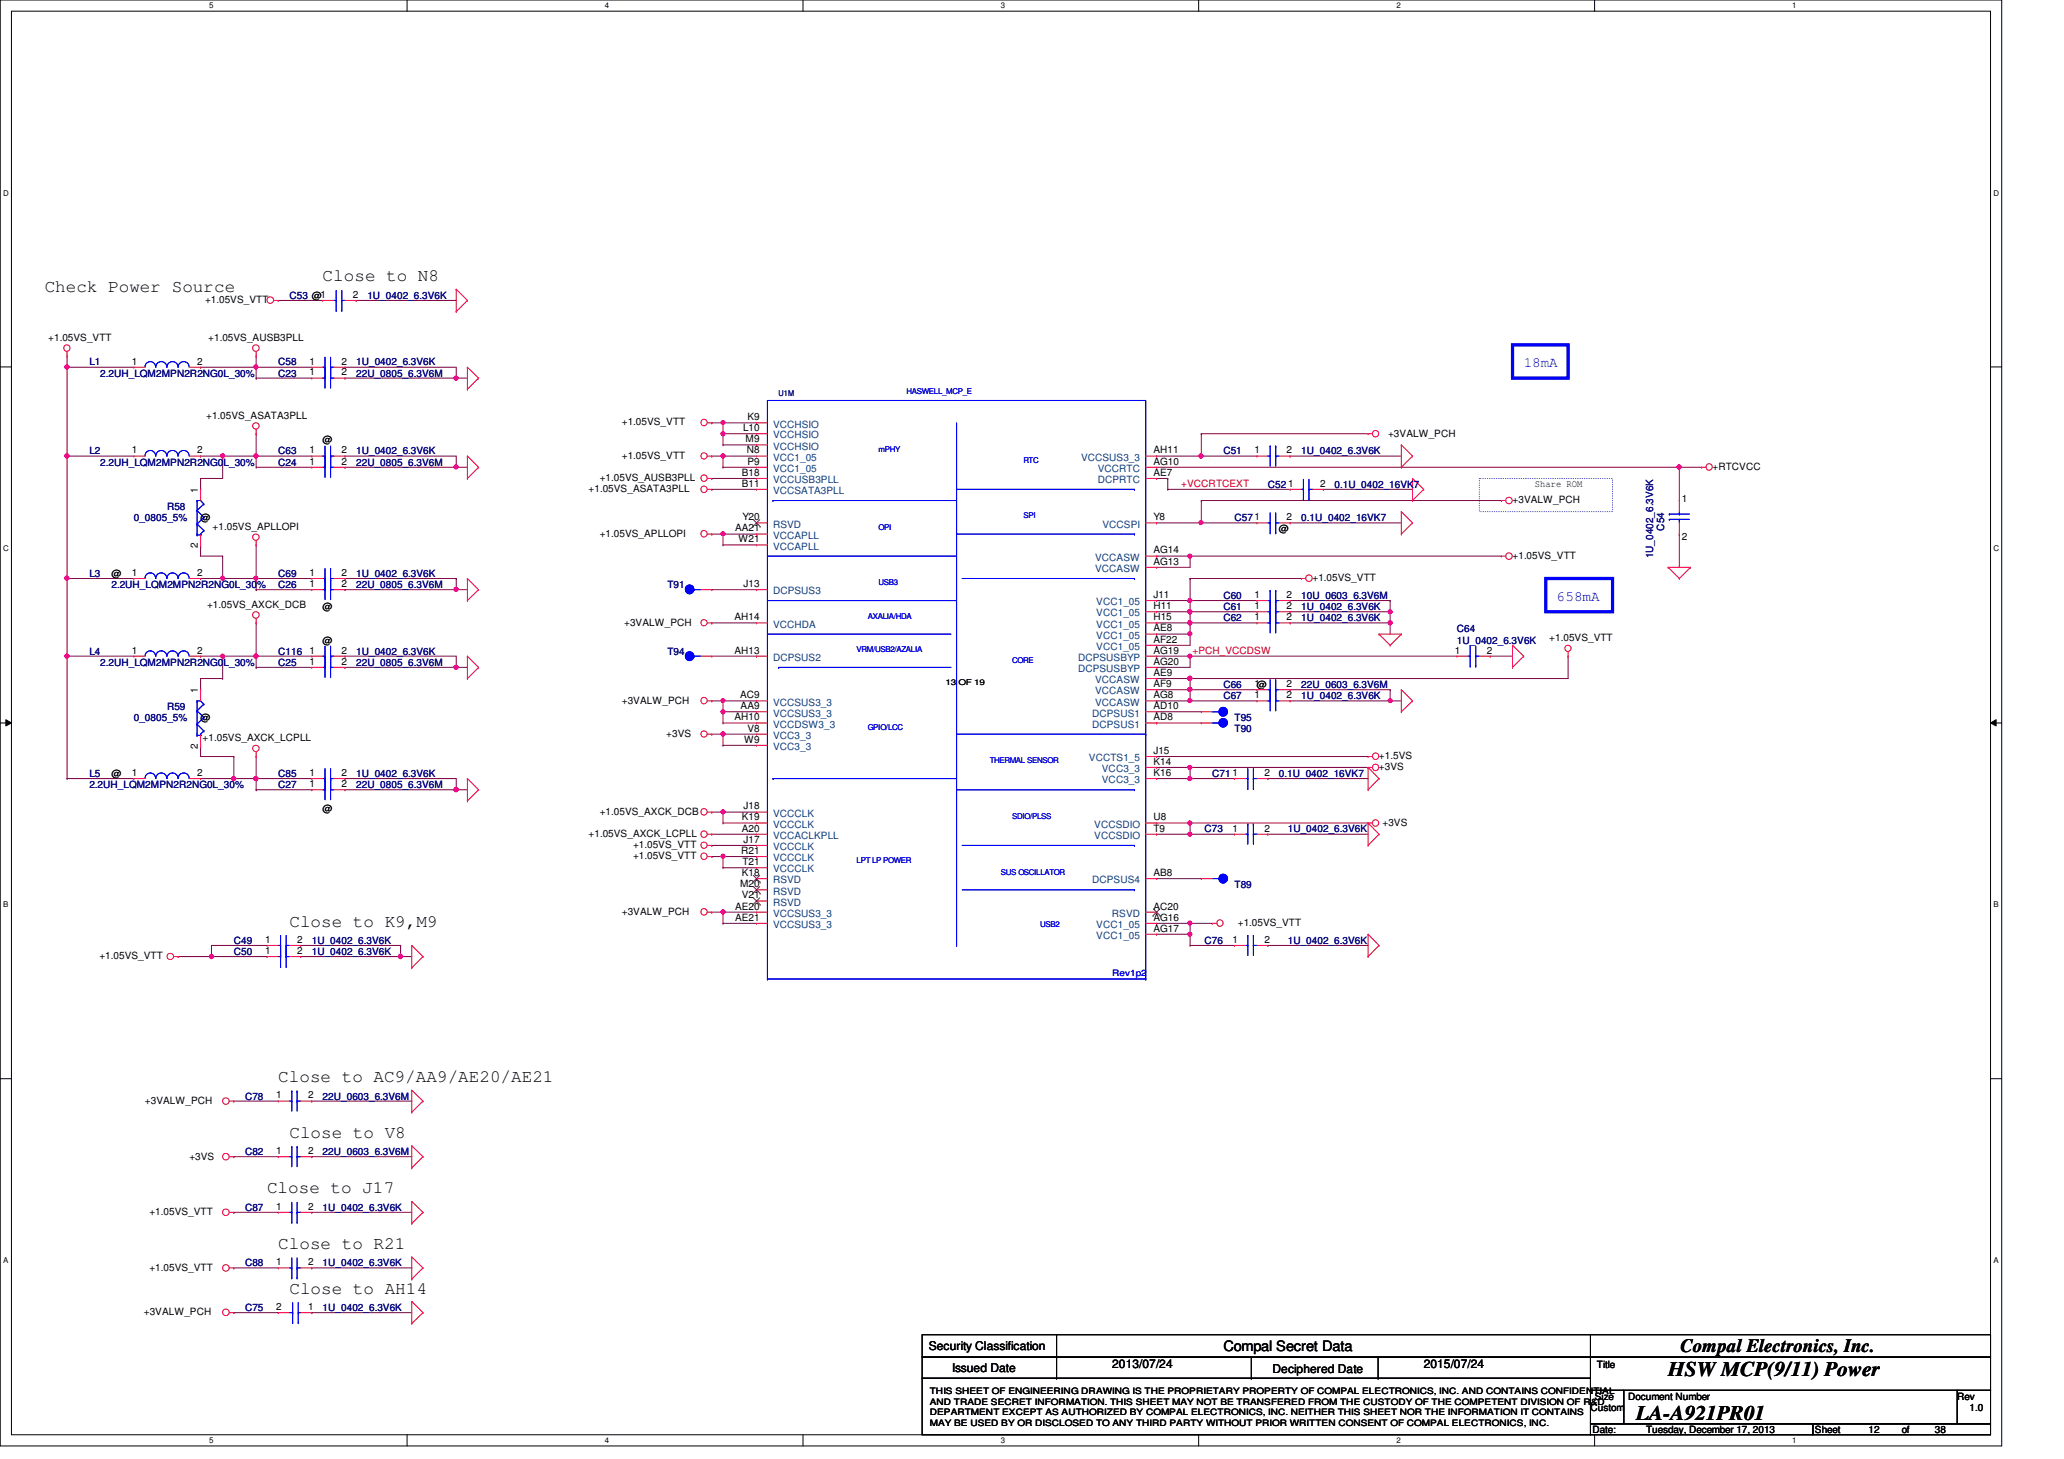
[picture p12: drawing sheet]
<svg xmlns="http://www.w3.org/2000/svg" width="297mm" height="210mm" viewBox="0 0 297 210" stroke-linecap="round" stroke-linejoin="round" font-family="sans-serif">
<defs><g id="words">
<g font-size="3">
<text x="240.1" y="198">HSW MCP(9/11) Power</text>
<text x="235.5" y="204.3">LA-A921PR01</text>
</g>
<text font-size="2.7" x="241.8" y="194.5">Compal Electronics, Inc.</text>
<g font-size="2.5">
<text x="46.4" y="40.5">Close to N8</text>
<text x="6.4" y="42.1">Check Power Source</text>
<text x="41.7" y="133.3">Close to K9,M9</text>
<text x="40" y="155.7">Close to AC9/AA9/AE20/AE21</text>
<text x="41.7" y="163.7">Close to V8</text>
<text x="38.4" y="171.7">Close to J17</text>
<text x="40" y="179.7">Close to R21</text>
<text x="41.7" y="186.1">Close to AH14</text>
</g>
<g font-size="2.1" fill="#00f">
<text x="219.3" y="52.8">18mA</text>
<text x="224.1" y="86.4">658mA</text>
</g>
<text font-size="2.1" x="176.1" y="194.4">Compal Secret Data</text>
<g font-size="1.7">
<text x="133.7" y="194.3">Security Classification</text>
<text x="137" y="197.3">Issued Date</text>
<text x="160.1" y="196.8">2013/07/24</text>
<text x="183.1" y="197.5">Deciphered Date</text>
<text x="204.9" y="196.8">2015/07/24</text>
</g>
<g font-size="1.4">
<text x="29.5" y="43.6">+1.05VS_VTT</text>
<text x="50.8" y="42.8">2</text>
<text x="6.9" y="49.1">+1.05VS_VTT</text>
<text x="19" y="52.5">1</text>
<text x="28.4" y="52.5">2</text>
<text x="30" y="49.1">+1.05VS_AUSB3PLL</text>
<text x="44.5" y="52.5">1</text>
<text x="49.1" y="52.5">2</text>
<text x="44.5" y="54">1</text>
<text x="49.1" y="54">2</text>
<text x="19" y="65.2">1</text>
<text x="28.4" y="65.2">2</text>
<text x="29.7" y="60.2">+1.05VS_ASATA3PLL</text>
<text x="44.5" y="65.2">1</text>
<text x="46.4" y="63.8">@</text>
<text x="49.1" y="65.2">2</text>
<text x="89.5" y="61.2">+1.05VS_VTT</text>
<text x="89.5" y="66">+1.05VS_VTT</text>
<text x="106.9" y="62">L10</text>
<text x="107.3" y="63.6">M9</text>
<text x="107.5" y="65.2">N8</text>
<text x="107.6" y="60.5">K9</text>
<text x="166" y="65.2">AH11</text>
<text x="180.5" y="65.2">1</text>
<text x="185.2" y="65.2">2</text>
<text x="199.8" y="62.8">+3VALW_PCH</text>
<text x="28.5" y="70.9" transform="rotate(-90 28.5 70.9)">1</text>
<text x="44.5" y="66.8">1</text>
<text x="49.1" y="66.8">2</text>
<text x="84.7" y="70.8">+1.05VS_ASATA3PLL</text>
<text x="86.3" y="69.2">+1.05VS_AUSB3PLL</text>
<text x="106.8" y="68.5">B18</text>
<text x="106.8" y="70">B11</text>
<text x="107.6" y="66.8">P9</text>
<text x="166" y="68.5">AE7</text>
<text x="166" y="66.8">AG10</text>
<text x="185.4" y="70">1</text>
<text x="190" y="70">2</text>
<text x="220.9" y="70">Share ROM</text>
<text x="246.5" y="67.6">+RTCVCC</text>
<text x="28.9" y="75">@</text>
<text x="30.6" y="76.2">+1.05VS_APLLOPI</text>
<text x="86.3" y="77.2">+1.05VS_APLLOPI</text>
<text x="105.8" y="76.5">AA21</text>
<text x="106.8" y="74.8">Y20</text>
<text x="166" y="74.8">Y8</text>
<text x="184.1" y="76.6">@</text>
<text x="185.2" y="74.8">2</text>
<text x="217.7" y="72.4">+3VALW_PCH</text>
<text x="242.1" y="72.2">1</text>
<text x="242.1" y="77.7">2</text>
<text x="16" y="83">@</text>
<text x="19" y="82.8">1</text>
<text x="28.4" y="82.8">2</text>
<text x="28.5" y="78.9" transform="rotate(-90 28.5 78.9)">2</text>
<text x="44.5" y="82.8">1</text>
<text x="49.1" y="82.8">2</text>
<text x="106.3" y="78">W21</text>
<text x="166" y="81.2">AG13</text>
<text x="166" y="79.6">AG14</text>
<text x="188.9" y="83.6">+1.05VS_VTT</text>
<text x="217.7" y="80.4">+1.05VS_VTT</text>
<text x="29.8" y="87.5">+1.05VS_AXCK_DCB</text>
<text x="44.5" y="84.5">1</text>
<text x="46.4" y="87.8">@</text>
<text x="49.1" y="84.5">2</text>
<text x="105.7" y="89.2">AH14</text>
<text x="107" y="84.5">J13</text>
<text x="166" y="89.2">H15</text>
<text x="166" y="87.6">H11</text>
<text x="166" y="86">J11</text>
<text x="180.5" y="89.2">1</text>
<text x="180.5" y="86">1</text>
<text x="180.5" y="87.6">1</text>
<text x="185.2" y="89.2">2</text>
<text x="185.2" y="86">2</text>
<text x="185.2" y="87.6">2</text>
<text x="19" y="94">1</text>
<text x="28.4" y="94">2</text>
<text x="44.5" y="94">1</text>
<text x="44.5" y="95.6">1</text>
<text x="46.4" y="92.6">@</text>
<text x="49.1" y="94">2</text>
<text x="49.1" y="95.6">2</text>
<text x="89.8" y="90">+3VALW_PCH</text>
<text x="105.7" y="94">AH13</text>
<text x="166" y="90.8">AE8</text>
<text x="166" y="92.5">AF22</text>
<text x="166" y="94">AG19</text>
<text x="166" y="95.6">AG20</text>
<text x="209.4" y="94">1</text>
<text x="214" y="94">2</text>
<text x="223" y="92.2">+1.05VS_VTT</text>
<text x="28.5" y="99.7" transform="rotate(-90 28.5 99.7)">1</text>
<text x="89.5" y="101.2">+3VALW_PCH</text>
<text x="106.5" y="100.5">AC9</text>
<text x="166" y="100.5">AG8</text>
<text x="166" y="98.8">AF9</text>
<text x="166" y="97.2">AE9</text>
<text x="180.5" y="98.8">1@</text>
<text x="180.5" y="100.5">1</text>
<text x="185.2" y="98.8">2</text>
<text x="185.2" y="100.5">2</text>
<text x="28.5" y="107.7" transform="rotate(-90 28.5 107.7)">2</text>
<text x="28.9" y="103.8">@</text>
<text x="29.2" y="106.6">+1.05VS_AXCK_LCPLL</text>
<text x="95.9" y="106">+3VS</text>
<text x="105.7" y="103.6">AH10</text>
<text x="106.6" y="102">AA9</text>
<text x="107.1" y="106.8">W9</text>
<text x="107.6" y="105.2">V8</text>
<text x="166" y="102">AD10</text>
<text x="166" y="103.6">AD8</text>
<text x="16" y="111.8">@</text>
<text x="19" y="111.6">1</text>
<text x="28.4" y="111.6">2</text>
<text x="44.5" y="111.6">1</text>
<text x="44.5" y="113.2">1</text>
<text x="49.1" y="111.6">2</text>
<text x="49.1" y="113.2">2</text>
<text x="166" y="110">K14</text>
<text x="166" y="111.6">K16</text>
<text x="166" y="108.5">J15</text>
<text x="177.4" y="111.6">1</text>
<text x="182" y="111.6">2</text>
<text x="198.5" y="109.2">+1.5VS</text>
<text x="198.5" y="110.8">+3VS</text>
<text x="46.4" y="116.9">@</text>
<text x="86.3" y="117.2">+1.05VS_AXCK_DCB</text>
<text x="106.8" y="119.6">A20</text>
<text x="106.8" y="118">K19</text>
<text x="107" y="116.5">J18</text>
<text x="166" y="118">U8</text>
<text x="166" y="119.6">T9</text>
<text x="177.4" y="119.6">1</text>
<text x="182" y="119.6">2</text>
<text x="199" y="118.8">+3VS</text>
<text x="84.7" y="120.4">+1.05VS_AXCK_LCPLL</text>
<text x="91.1" y="122">+1.05VS_VTT</text>
<text x="91.1" y="123.6">+1.05VS_VTT</text>
<text x="106.7" y="122.9">R21</text>
<text x="106.8" y="124.5">T21</text>
<text x="107" y="121.2">J17</text>
<text x="89.5" y="131.6">+3VALW_PCH</text>
<text x="105.8" y="130.9">AE20</text>
<text x="106.5" y="127.6">M20</text>
<text x="106.8" y="129.2">V21</text>
<text x="106.8" y="126">K18</text>
<text x="166" y="126">AB8</text>
<text x="166" y="130.9">AC20</text>
<text x="38.1" y="137.2">1</text>
<text x="38.1" y="135.6">1</text>
<text x="42.8" y="137.2">2</text>
<text x="42.8" y="135.6">2</text>
<text x="105.8" y="132.5">AE21</text>
<text x="166" y="132.5">AG16</text>
<text x="166" y="134">AG17</text>
<text x="177.4" y="135.6">1</text>
<text x="178.1" y="133.2">+1.05VS_VTT</text>
<text x="182" y="135.6">2</text>
<text x="14.3" y="138">+1.05VS_VTT</text>
<text x="20.9" y="158.8">+3VALW_PCH</text>
<text x="39.7" y="158">1</text>
<text x="44.4" y="158">2</text>
<text x="27.3" y="166.8">+3VS</text>
<text x="39.7" y="166">1</text>
<text x="44.4" y="166">2</text>
<text x="21.5" y="174.8">+1.05VS_VTT</text>
<text x="39.7" y="174">1</text>
<text x="44.4" y="174">2</text>
<text x="21.5" y="182.8">+1.05VS_VTT</text>
<text x="39.7" y="182">1</text>
<text x="44.4" y="182">2</text>
<text x="20.7" y="189.2">+3VALW_PCH</text>
<text x="39.7" y="188.5">2</text>
<text x="44.4" y="188.5">1</text>
<text x="229.8" y="196.8">Title</text>
<text x="228.9" y="203">Custom</text>
<text x="229.5" y="201.4">Size</text>
<text x="234.3" y="201.4">Document Number</text>
<text x="281.7" y="201.4">Rev</text>
<text x="283.5" y="203">1.0</text>
<text x="229.2" y="206.2">Date:</text>
<text x="236.9" y="206.2">Tuesday, December 17, 2013</text>
<text x="261.2" y="206.2">Sheet</text>
<text x="268.9" y="206.2">12</text>
<text x="273.7" y="206.2">of</text>
<text x="278.5" y="206.2">38</text>
</g>
<g font-size="1.4" fill="#000080">
<text x="41.7" y="43">C53 @1</text>
<text x="52.9" y="43">1U_0402_6.3V6K</text>
<text x="12.9" y="52.6">L1</text>
<text x="40" y="52.6">C58</text>
<text x="51.3" y="52.6">1U_0402_6.3V6K</text>
<text x="14.4" y="54.2">2.2UH_LQM2MPN2R2NG0L_30%</text>
<text x="40" y="54.2">C23</text>
<text x="51.3" y="54.2">22U_0805_6.3V6M</text>
<text x="12.9" y="65.4">L2</text>
<text x="40" y="65.4">C63</text>
<text x="51.3" y="65.4">1U_0402_6.3V6K</text>
<text x="176.1" y="65.4">C51</text>
<text x="187.3" y="65.4">1U_0402_6.3V6K</text>
<text x="14.4" y="67">2.2UH_LQM2MPN2R2NG0L_30%</text>
<text x="40" y="67">C24</text>
<text x="51.3" y="67">22U_0805_6.3V6M</text>
<text x="182.5" y="70.2">C52</text>
<text x="192.1" y="70.2">0.1U_0402_16VK7</text>
<text x="19.3" y="75">0_0805_5%</text>
<text x="24" y="73.4">R58</text>
<text x="177.7" y="75">C571</text>
<text x="187.3" y="75">0.1U_0402_16VK7</text>
<text x="239.5" y="76.3" transform="rotate(-90 239.5 76.3)">C54</text>
<text x="12.9" y="83">L3</text>
<text x="40" y="83">C69</text>
<text x="51.3" y="83">1U_0402_6.3V6K</text>
<text x="237.9" y="80.3" transform="rotate(-90 237.9 80.3)">1U_0402_6.3V6K</text>
<text x="16" y="84.6">2.2UH_LQM2MPN2R2NG0L_30%</text>
<text x="40" y="84.6">C26</text>
<text x="51.3" y="84.6">22U_0805_6.3V6M</text>
<text x="96.1" y="84.6">T91</text>
<text x="176.1" y="89.4">C62</text>
<text x="176.1" y="86.2">C60</text>
<text x="176.1" y="87.8">C61</text>
<text x="187.3" y="89.4">1U_0402_6.3V6K</text>
<text x="187.3" y="86.2">10U_0603_6.3V6M</text>
<text x="187.3" y="87.8">1U_0402_6.3V6K</text>
<text x="12.9" y="94.2">L4</text>
<text x="14.4" y="95.8">2.2UH_LQM2MPN2R2NG0L_30%</text>
<text x="40" y="94.2">C116</text>
<text x="40" y="95.8">C25</text>
<text x="51.3" y="95.8">22U_0805_6.3V6M</text>
<text x="51.3" y="94.2">1U_0402_6.3V6K</text>
<text x="96.1" y="94.2">T94</text>
<text x="209.7" y="91">C64</text>
<text x="209.7" y="92.6">1U_0402_6.3V6K</text>
<text x="176.1" y="99">C66</text>
<text x="176.1" y="100.6">C67</text>
<text x="187.3" y="99">22U_0603_6.3V6M</text>
<text x="187.3" y="100.6">1U_0402_6.3V6K</text>
<text x="19.3" y="103.8">0_0805_5%</text>
<text x="24" y="102.2">R59</text>
<text x="177.7" y="103.8">T95</text>
<text x="177.7" y="105.4">T90</text>
<text x="12.9" y="111.8">L5</text>
<text x="12.9" y="113.4">2.2UH_LQM2MPN2R2NG0L_30%</text>
<text x="40" y="111.8">C85</text>
<text x="40" y="113.4">C27</text>
<text x="51.3" y="111.8">1U_0402_6.3V6K</text>
<text x="51.3" y="113.4">22U_0805_6.3V6M</text>
<text x="174.5" y="111.8">C71</text>
<text x="184.1" y="111.8">0.1U_0402_16VK7</text>
<text x="173.4" y="119.8">C73</text>
<text x="185.3" y="119.8">1U_0402_6.3V6K</text>
<text x="177.7" y="127.8">T89</text>
<text x="33.7" y="137.4">C50</text>
<text x="33.7" y="135.8">C49</text>
<text x="44.9" y="137.4">1U_0402_6.3V6K</text>
<text x="44.9" y="135.8">1U_0402_6.3V6K</text>
<text x="173.4" y="135.8">C76</text>
<text x="185.3" y="135.8">1U_0402_6.3V6K</text>
<text x="35.3" y="158.2">C78</text>
<text x="46.4" y="158.2">22U_0603_6.3V6M</text>
<text x="35.3" y="166.2">C82</text>
<text x="46.4" y="166.2">22U_0603_6.3V6M</text>
<text x="35.3" y="174.2">C87</text>
<text x="46.4" y="174.2">1U_0402_6.3V6K</text>
<text x="35.3" y="182.2">C88</text>
<text x="46.4" y="182.2">1U_0402_6.3V6K</text>
<text x="35.3" y="188.6">C75</text>
<text x="46.4" y="188.6">1U_0402_6.3V6K</text>
</g>
<g font-size="1.4" fill="#004080">
<text x="111.2" y="61.5">VCCHSIO</text>
<text x="111.2" y="64.7">VCCHSIO</text>
<text x="111.2" y="63.1">VCCHSIO</text>
<text x="111.2" y="66.3">VCC1_05</text>
<text x="111.2" y="67.9">VCC1_05</text>
<text x="111.2" y="69.5">VCCUSB3PLL</text>
<text x="111.2" y="71.1">VCCSATA3PLL</text>
<text x="155.6" y="66.3">VCCSUS3_3</text>
<text x="158" y="69.5">DCPRTC</text>
<text x="158" y="67.9">VCCRTC</text>
<text x="111.2" y="75.9">RSVD</text>
<text x="111.2" y="77.5">VCCAPLL</text>
<text x="158.7" y="75.9">VCCSPI</text>
<text x="111.2" y="79.1">VCCAPLL</text>
<text x="157.6" y="82.3">VCCASW</text>
<text x="157.6" y="80.7">VCCASW</text>
<text x="111.2" y="85.5">DCPSUS3</text>
<text x="157.8" y="88.7">VCC1_05</text>
<text x="157.8" y="87.1">VCC1_05</text>
<text x="111.2" y="95.1">DCPSUS2</text>
<text x="111.2" y="90.3">VCCHDA</text>
<text x="155.1" y="95.1">DCPSUSBYP</text>
<text x="157.8" y="91.9">VCC1_05</text>
<text x="157.8" y="90.3">VCC1_05</text>
<text x="157.8" y="93.5">VCC1_05</text>
<text x="111.2" y="101.5">VCCSUS3_3</text>
<text x="155.1" y="96.7">DCPSUSBYP</text>
<text x="157.6" y="101.5">VCCASW</text>
<text x="157.6" y="99.9">VCCASW</text>
<text x="157.6" y="98.3">VCCASW</text>
<text x="111.2" y="103.1">VCCSUS3_3</text>
<text x="111.2" y="104.7">VCCDSW3_3</text>
<text x="111.2" y="107.9">VCC3_3</text>
<text x="111.2" y="106.3">VCC3_3</text>
<text x="157.2" y="103.1">DCPSUS1</text>
<text x="157.2" y="104.7">DCPSUS1</text>
<text x="156.7" y="109.5">VCCTS1_5</text>
<text x="158.6" y="111.1">VCC3_3</text>
<text x="158.6" y="112.7">VCC3_3</text>
<text x="111.2" y="117.5">VCCCLK</text>
<text x="111.2" y="119.1">VCCCLK</text>
<text x="157.5" y="119.1">VCCSDIO</text>
<text x="111.2" y="120.7">VCCACLKPLL</text>
<text x="111.2" y="122.3">VCCCLK</text>
<text x="111.2" y="125.5">VCCCLK</text>
<text x="111.2" y="123.9">VCCCLK</text>
<text x="157.5" y="120.7">VCCSDIO</text>
<text x="111.2" y="128.7">RSVD</text>
<text x="111.2" y="131.9">VCCSUS3_3</text>
<text x="111.2" y="130.3">RSVD</text>
<text x="111.2" y="127.1">RSVD</text>
<text x="157.2" y="127.1">DCPSUS4</text>
<text x="160" y="131.9">RSVD</text>
<text x="111.2" y="133.5">VCCSUS3_3</text>
<text x="157.8" y="133.5">VCC1_05</text>
<text x="157.8" y="135.1">VCC1_05</text>
</g>
<g font-size="1.4" fill="#f00">
<text x="170" y="70.1">+VCCRTCEXT</text>
<text x="171.6" y="94.1">+PCH_VCCDSW</text>
</g>
<text font-size="1.3" fill="#00f" x="160.1" y="140.4">Rev1p2</text>
<g font-size="1.3">
<text x="133.8" y="200.6">THIS SHEET OF ENGINEERING DRAWING IS THE PROPRIETARY PROPERTY OF COMPAL ELECTRONICS, INC. AND CONTAINS CONFIDENTIAL</text>
<text x="133.8" y="202.1">AND TRADE SECRET INFORMATION. THIS SHEET MAY NOT BE TRANSFERED FROM THE CUSTODY OF THE COMPETENT DIVISION OF R&amp;D</text>
<text x="133.8" y="203.6">DEPARTMENT EXCEPT AS AUTHORIZED BY COMPAL ELECTRONICS, INC. NEITHER THIS SHEET NOR THE INFORMATION IT CONTAINS</text>
<text x="133.8" y="205.1">MAY BE USED BY OR DISCLOSED TO ANY THIRD PARTY WITHOUT PRIOR WRITTEN CONSENT OF COMPAL ELECTRONICS, INC.</text>
</g>
<g font-size="1.1">
<text x="30.1" y="1.1">5</text>
<text x="87" y="1.1">4</text>
<text x="144" y="1.1">3</text>
<text x="201" y="1.1">2</text>
<text x="257.9" y="1.1">1</text>
<text x=".5" y="28.2">D</text>
<text x="286.9" y="28.2">D</text>
<text x=".5" y="79.3">C</text>
<text x="286.9" y="79.3">C</text>
<text x="136.1" y="98.6">13 OF 19</text>
<text x=".5" y="130.6">B</text>
<text x="286.9" y="130.6">B</text>
<text x=".5" y="181.7">A</text>
<text x="286.9" y="181.7">A</text>
<text x="30.1" y="207.6">5</text>
<text x="87" y="207.6">4</text>
<text x="144" y="207.6">3</text>
<text x="201" y="207.6">2</text>
<text x="257.9" y="207.6">1</text>
</g>
<text font-size="1.1" fill="#000080" x="112.1" y="57">U1M</text>
<g font-size="1.1" fill="#00f">
<text x="130.5" y="56.7">HASWELL_MCP_E</text>
<text x="126.4" y="65">mPHY</text>
<text x="147.3" y="66.6">RTC</text>
<text x="126.4" y="76.2">OPI</text>
<text x="147.3" y="74.6">SPI</text>
<text x="124.9" y="89">AXALIA/HDA</text>
<text x="126.4" y="84.2">USB3</text>
<text x="123.3" y="93.8">VRM/USB2/AZALIA</text>
<text x="145.7" y="95.4">CORE</text>
<text x="124.9" y="105">GPIO/LCC</text>
<text x="142.4" y="109.8">THERMAL SENSOR</text>
<text x="145.7" y="117.8">SDIO/PLSS</text>
<text x="123.3" y="124.2">LPT LP POWER</text>
<text x="144.1" y="125.8">SUS OSCILLATOR</text>
<text x="149.7" y="133.3">USB2</text>
</g>
</g></defs>
<path d="M0 0h288.1v208h-288.1zM1.6 1.6h284.9v204.8h-284.9z" fill="none" stroke="#000" stroke-width=".14"/>
<g fill="#fff">
<path d="M30.1 .2h.6v1.2h-.6z"/>
<path d="M30.1 206.6h.6v1.2h-.6z"/>
</g>
<path d="M58.6 0v1.6M58.6 206.4v1.6" fill="none" stroke="#000" stroke-width=".14"/>
<g fill="#fff">
<path d="M87 .2h.6v1.2h-.6z"/>
<path d="M87 206.6h.6v1.2h-.6z"/>
</g>
<path d="M115.6 0v1.6M115.6 206.4v1.6" fill="none" stroke="#000" stroke-width=".14"/>
<g fill="#fff">
<path d="M144 .2h.6v1.2h-.6z"/>
<path d="M144 206.6h.6v1.2h-.6z"/>
</g>
<path d="M172.5 0v1.6M172.5 206.4v1.6" fill="none" stroke="#000" stroke-width=".14"/>
<g fill="#fff">
<path d="M201 .2h.5v1.2h-.5z"/>
<path d="M201 206.6h.5v1.2h-.5z"/>
</g>
<path d="M229.5 0v1.6M229.5 206.4v1.6" fill="none" stroke="#000" stroke-width=".14"/>
<g fill="#fff">
<path d="M257.9 .2h.6v1.2h-.6z"/>
<path d="M257.9 206.6h.6v1.2h-.6z"/>
<path d="M.5 27.2h.7v1.2h-.7z"/>
<path d="M286.9 27.2h.8v1.2h-.8z"/>
<path d="M.5 78.4h.7v1.1h-.7z"/>
<path d="M286.9 78.4h.8v1.1h-.8z"/>
</g>
<path d="M0 52.8h1.6M286.5 52.8h1.6" fill="none" stroke="#000" stroke-width=".14"/>
<g fill="#fff">
<path d="M.5 129.6h.7v1.2h-.7z"/>
<path d="M286.9 129.6h.7v1.2h-.7z"/>
</g>
<path d="M0 104h1.6M.8 103.5l.8 .5-.8 .4zM286.5 104l.8-.5v.9zM286.5 104h1.6" fill="none" stroke="#000" stroke-width=".14"/>
<path d="M.8 103.5l.8 .5-.8 .4zM286.5 104l.8-.5v.9z" fill="#000"/>
<g fill="#fff">
<path d="M.5 180.8h.7v1.1h-.7z"/>
<path d="M286.9 180.8h.7v1.1h-.7z"/>
</g>
<path d="M0 155.2h1.6M286.5 155.2h1.6" fill="none" stroke="#000" stroke-width=".14"/>
<path d="M217.7 49.6h8v4.8h-8zM222.5 83.2h9.6v4.8h-9.6z" fill="none" stroke="#00f" stroke-width=".47"/>
<path d="M212.9 68.8h19.2v4.8h-19.2z" fill="none" stroke="#00f" stroke-width=".14" stroke-dasharray="0 .3"/>
<path d="M104.1 131.2h.1M104.1 131.2h4.8" fill="none" stroke="#800040" stroke-width=".14"/>
<circle cx="104.1" cy="131.2" r=".3" fill="#f0f"/>
<circle cx="104.1" cy="131.2" r=".3" fill="none" stroke="#f0f" stroke-width=".14"/>
<g fill="none" stroke="#800040" stroke-width=".14">
<path d="M102.4 76.8h.1M102.4 60.8h.1M102.4 76.8h1.7M102.4 60.8h1.7M166.5 94.4h.1M166.5 94.4h4.8M102.4 116.8h.1M102.4 100.8h.1M102.4 116.8h1.7M102.4 100.8h1.7M166.5 118.4h.1M166.5 118.4h4.8"/>
<path d="M102.4 123.2h.1M102.4 131.2h.1M102.4 123.2h1.7M102.4 131.2h1.7M104.1 132.8h.1M104.1 131.2h.1M104.1 132.8h4.8M104.1 131.2v1.6M166.5 132.8h.1M166.5 132.8h4.8"/>
</g>
<circle cx="171.2" cy="118.4" r=".3" fill="#f0f"/>
<circle cx="171.2" cy="118.4" r=".3" fill="none" stroke="#f0f" stroke-width=".14"/>
<path d="M104.1 62.4h.1M104.1 62.4h4.8M166.5 80h.1M166.5 80h4.8" fill="none" stroke="#800040" stroke-width=".14"/>
<circle cx="104.1" cy="62.4" r=".3" fill="#f0f"/>
<circle cx="104.1" cy="62.4" r=".3" fill="none" stroke="#f0f" stroke-width=".14"/>
<path d="M104.1 78.4h.1M104.1 76.8h.1M104.1 78.4h4.8M104.1 76.8v1.6" fill="none" stroke="#800040" stroke-width=".14"/>
<circle cx="104.1" cy="76.8" r=".3" fill="#f0f"/>
<circle cx="104.1" cy="76.8" r=".3" fill="none" stroke="#f0f" stroke-width=".14"/>
<g fill="none" stroke="#800040" stroke-width=".14">
<path d="M102.4 68.8h.1M102.4 70.4h.1M102.4 68.8h6.5M102.4 70.4h6.5M104.1 76.8h.1M104.1 76.8h4.8M166.5 68.8h.1M166.5 68.8h1.6M190.5 70.4h.1M190.5 70.4h12.8M166.5 81.6h.1M166.5 81.6h4.8"/>
<path d="M104.1 105.6h.1M104.1 105.6h4.8"/>
</g>
<circle cx="104" cy="105.6" r=".31" fill="#f0f"/>
<circle cx="104" cy="105.6" r=".31" fill="none" stroke="#f0f" stroke-width=".14"/>
<path d="M171.3 97.6h.1M171.3 97.6h54.4M102.4 105.6h.1M102.4 105.6h1.7M104.1 105.6h.1M104.1 107.2h.1M104.1 105.6v1.6M104.1 107.2h4.8" fill="none" stroke="#800040" stroke-width=".14"/>
<circle cx="171.2" cy="97.6" r=".31" fill="#f0f"/>
<circle cx="171.2" cy="97.6" r=".31" fill="none" stroke="#f0f" stroke-width=".14"/>
<path d="M102.4 89.6h.1M102.4 89.6h6.5M166.5 96h.1M171.3 94.4h.1M171.3 94.4v1.6h-4.8M104.1 116.8h.1M104.1 116.8h4.8" fill="none" stroke="#800040" stroke-width=".14"/>
<circle cx="104.1" cy="116.8" r=".3" fill="#f0f"/>
<circle cx="104.1" cy="116.8" r=".3" fill="none" stroke="#f0f" stroke-width=".14"/>
<path d="M171.3 99.2h.1M171.3 99.2v1.6M104.1 118.4h.1M104.1 116.8h.1M104.1 118.4h4.8M104.1 116.8v1.6M171.3 100.8h.1M171.3 100.8h9.6" fill="none" stroke="#800040" stroke-width=".14"/>
<circle cx="171.2" cy="100.8" r=".3" fill="#f0f"/>
<circle cx="171.2" cy="100.8" r=".3" fill="none" stroke="#f0f" stroke-width=".14"/>
<circle cx="171.2" cy="99.2" r=".3" fill="#f0f"/>
<circle cx="171.2" cy="99.2" r=".3" fill="none" stroke="#f0f" stroke-width=".14"/>
<path d="M166.5 97.6h.1M166.5 99.2h.1M166.5 97.6h4.8M166.5 99.2h4.8" fill="none" stroke="#800040" stroke-width=".14"/>
<circle cx="171.2" cy="99.2" r=".3" fill="#f0f"/>
<circle cx="171.2" cy="99.2" r=".3" fill="none" stroke="#f0f" stroke-width=".14"/>
<path d="M166.5 86.4h.1M166.5 88h.1M166.5 86.4h4.8M166.5 88h4.8M104.1 104h.1M104.1 104h4.8" fill="none" stroke="#800040" stroke-width=".14"/>
<circle cx="171.2" cy="88" r=".3" fill="#f0f"/>
<circle cx="171.2" cy="88" r=".3" fill="none" stroke="#f0f" stroke-width=".14"/>
<path d="M166.5 92.8h.1M166.5 91.2h.1M166.5 91.2h4.8M171.3 91.2h.1M171.3 91.2v1.6h-4.8" fill="none" stroke="#800040" stroke-width=".14"/>
<circle cx="171.2" cy="91.2" r=".3" fill="#f0f"/>
<circle cx="171.2" cy="91.2" r=".3" fill="none" stroke="#f0f" stroke-width=".14"/>
<path d="M166.5 89.6h.1M166.5 89.6h4.8" fill="none" stroke="#800040" stroke-width=".14"/>
<circle cx="171.2" cy="89.6" r=".31" fill="#f0f"/>
<circle cx="171.2" cy="89.6" r=".31" fill="none" stroke="#f0f" stroke-width=".14"/>
<path d="M102.4 120h.1M102.4 121.6h.1M102.4 120h6.5M102.4 121.6h6.5M104.1 123.2h.1M104.1 123.2h4.8" fill="none" stroke="#800040" stroke-width=".14"/>
<circle cx="104.1" cy="123.2" r=".3" fill="#f0f"/>
<circle cx="104.1" cy="123.2" r=".3" fill="none" stroke="#f0f" stroke-width=".14"/>
<path d="M241.7 67.2h.1M241.7 67.2h3.2M166.5 108.8h.1M166.5 108.8h30.4M104.1 124.8h.1M104.1 123.2h.1M104.1 124.8h4.8M104.1 123.2v1.6" fill="none" stroke="#800040" stroke-width=".14"/>
<circle cx="241.7" cy="67.2" r=".31" fill="#f0f"/>
<circle cx="241.7" cy="67.2" r=".31" fill="none" stroke="#f0f" stroke-width=".14"/>
<path d="M171.3 112h.1M171.3 112h6.4" fill="none" stroke="#800040" stroke-width=".14"/>
<circle cx="171.2" cy="112" r=".3" fill="#f0f"/>
<circle cx="171.2" cy="112" r=".3" fill="none" stroke="#f0f" stroke-width=".14"/>
<path d="M166.5 110.4h.1M166.5 110.4h30.4M171.3 110.4h.1" fill="none" stroke="#800040" stroke-width=".14"/>
<circle cx="171.2" cy="110.4" r=".3" fill="#f0f"/>
<circle cx="171.2" cy="110.4" r=".3" fill="none" stroke="#f0f" stroke-width=".14"/>
<path d="M171.3 80h.1M171.3 80h44.8M182.5 112h.1M182.5 112h14.4" fill="none" stroke="#800040" stroke-width=".14"/>
<circle cx="171.2" cy="80" r=".3" fill="#f0f"/>
<circle cx="171.2" cy="80" r=".3" fill="none" stroke="#f0f" stroke-width=".14"/>
<path d="M166.5 120h.1M166.5 120h4.8" fill="none" stroke="#800040" stroke-width=".14"/>
<circle cx="171.2" cy="120" r=".3" fill="#f0f"/>
<circle cx="171.2" cy="120" r=".3" fill="none" stroke="#f0f" stroke-width=".14"/>
<path d="M102.4 65.6h.1M102.4 65.6h1.7M104.1 64h.1M104.1 62.4h.1M104.1 67.2h.1M104.1 65.6h.1M104.1 64h4.8M104.1 62.4v1.6M104.1 65.6v1.6M104.1 67.2h4.8" fill="none" stroke="#800040" stroke-width=".14"/>
<circle cx="104" cy="65.6" r=".31" fill="#f0f"/>
<circle cx="104" cy="65.6" r=".31" fill="none" stroke="#f0f" stroke-width=".14"/>
<path d="M104.1 65.6h.1M104.1 65.6h4.8M171.3 118.4h.1M171.3 118.4h25.6M166.5 134.4h.1M171.3 132.8h.1M171.3 132.8v1.6h-4.8M171.3 132.8h3.2" fill="none" stroke="#800040" stroke-width=".14"/>
<circle cx="171.2" cy="132.8" r=".3" fill="#f0f"/>
<circle cx="171.2" cy="132.8" r=".3" fill="none" stroke="#f0f" stroke-width=".14"/>
<path d="M104.1 60.8h.1M104.1 60.8v1.6M104.1 60.8h4.8" fill="none" stroke="#800040" stroke-width=".14"/>
<circle cx="104.1" cy="60.8" r=".3" fill="#f0f"/>
<circle cx="104.1" cy="60.8" r=".3" fill="none" stroke="#f0f" stroke-width=".14"/>
<path d="M171.3 88h.1M171.3 88v1.6" fill="none" stroke="#800040" stroke-width=".14"/>
<circle cx="171.2" cy="88" r=".3" fill="#f0f"/>
<circle cx="171.2" cy="88" r=".3" fill="none" stroke="#f0f" stroke-width=".14"/>
<path d="M171.3 97.6h.1M171.3 97.6v1.6" fill="none" stroke="#800040" stroke-width=".14"/>
<circle cx="171.2" cy="97.6" r=".31" fill="#f0f"/>
<circle cx="171.2" cy="97.6" r=".31" fill="none" stroke="#f0f" stroke-width=".14"/>
<path d="M171.3 86.4h.1M171.3 86.4v1.6M104.1 102.4h.1M104.1 102.4h4.8" fill="none" stroke="#800040" stroke-width=".14"/>
<circle cx="104.1" cy="102.4" r=".3" fill="#f0f"/>
<circle cx="104.1" cy="102.4" r=".3" fill="none" stroke="#f0f" stroke-width=".14"/>
<path d="M104.1 100.8h.1M104.1 100.8v1.6M104.1 100.8h4.8" fill="none" stroke="#800040" stroke-width=".14"/>
<circle cx="104.1" cy="100.8" r=".3" fill="#f0f"/>
<circle cx="104.1" cy="100.8" r=".3" fill="none" stroke="#f0f" stroke-width=".14"/>
<path d="M40 43.2h.1M40 43.2h6.4M51.3 43.2h.1M51.3 43.2h14.4M172.9 75.2h.1M172.9 75.2h8M185.7 75.2h.1M185.7 75.2h16M241.7 76.8h.1M241.7 67.2h.1M241.7 67.2v4.8M241.7 76.8v4.8" fill="none" stroke="#800040" stroke-width=".14"/>
<circle cx="172.8" cy="75.2" r=".3" fill="#f0f"/>
<circle cx="172.8" cy="75.2" r=".3" fill="none" stroke="#f0f" stroke-width=".14"/>
<path d="M185.7 86.4h.1M185.7 88h.1M185.7 86.4h14.4M185.7 88h14.4" fill="none" stroke="#800040" stroke-width=".14"/>
<circle cx="200.1" cy="88" r=".3" fill="#f0f"/>
<circle cx="200.1" cy="88" r=".3" fill="none" stroke="#f0f" stroke-width=".14"/>
<path d="M185.7 89.6h.1M185.7 89.6h14.4M200.1 86.4h.1M200.1 86.4v1.6" fill="none" stroke="#800040" stroke-width=".14"/>
<circle cx="200.1" cy="89.6" r=".31" fill="#f0f"/>
<circle cx="200.1" cy="89.6" r=".31" fill="none" stroke="#f0f" stroke-width=".14"/>
<path d="M171.3 86.4h.1M171.3 86.4h9.6" fill="none" stroke="#800040" stroke-width=".14"/>
<circle cx="171.2" cy="86.4" r=".3" fill="#f0f"/>
<circle cx="171.2" cy="86.4" r=".3" fill="none" stroke="#f0f" stroke-width=".14"/>
<g fill="none" stroke="#800040" stroke-width=".14">
<path d="M172.9 65.6h.1M172.9 65.6h8M185.7 65.6h.1M185.7 65.6h16M171.3 88h.1M171.3 89.6h.1M171.3 88h9.6M171.3 89.6h9.6M166.5 112h.1M171.3 110.4h.1M171.3 118.4h.1M171.3 110.4v1.6h-4.8"/>
<path d="M171.3 118.4v1.6M171.3 120h.1M171.3 120h6.4M182.5 120h.1M182.5 120h14.4"/>
</g>
<circle cx="172.8" cy="65.6" r=".31" fill="#f0f"/>
<circle cx="172.8" cy="65.6" r=".31" fill="none" stroke="#f0f" stroke-width=".14"/>
<g fill="none" stroke="#800040" stroke-width=".14">
<path d="M166.5 65.6h.1M166.5 75.2h.1M166.5 65.6h6.4M172.9 72h.1M172.9 72v3.2h-6.4M171.3 83.2h.1M171.3 89.6h.1M171.3 80h.1M171.3 83.2h16M171.3 80v1.6M171.3 83.2v3.2M171.3 89.6v1.6"/>
<path d="M200.1 88h.1M200.1 89.6h.1M200.1 88v3.2M171.3 136h.1M171.3 134.4h.1M171.3 134.4v1.6M171.3 136h6.4"/>
</g>
<circle cx="171.2" cy="134.4" r=".3" fill="#f0f"/>
<circle cx="171.2" cy="134.4" r=".3" fill="none" stroke="#f0f" stroke-width=".14"/>
<path d="M171.3 99.2h.1M171.3 99.2h9.6M185.7 99.2h.1M185.7 99.2h14.4M200.1 99.2h.1M200.1 99.2v1.6M214.5 94.4h.1M214.5 94.4h3.2M200.1 100.8h.1M200.1 100.8h1.6M182.5 136h.1M182.5 136h14.4" fill="none" stroke="#800040" stroke-width=".14"/>
<circle cx="200.1" cy="100.8" r=".3" fill="#f0f"/>
<circle cx="200.1" cy="100.8" r=".3" fill="none" stroke="#f0f" stroke-width=".14"/>
<path d="M172.9 62.4h.1M172.9 62.4h24M172.9 62.4v3.2M9.6 94.4h.1M9.6 94.4v17.6M9.6 112h.1M9.6 112h9.7M166.5 100.8h.1M166.5 100.8h4.8M185.7 100.8h.1M185.7 100.8h14.4" fill="none" stroke="#800040" stroke-width=".14"/>
<circle cx="9.6" cy="94.4" r=".31" fill="#f0f"/>
<circle cx="9.6" cy="94.4" r=".31" fill="none" stroke="#f0f" stroke-width=".14"/>
<g fill="none" stroke="#800040" stroke-width=".14">
<path d="M9.6 94.4h.1M9.6 83.2h.1M9.6 94.4h9.7M9.6 83.2v11.2M65.7 96h.1M65.7 96h1.6M33.7 166.4h.1M33.7 174.4h.1M33.7 166.4h6.3M33.7 174.4h6.3M44.9 166.4h.1M44.9 174.4h.1"/>
<path d="M44.9 166.4h14.4M44.9 174.4h14.4M33.7 182.4h.1M33.7 182.4h6.3M44.9 182.4h.1M44.9 182.4h14.4"/>
</g>
<circle cx="65.6" cy="96" r=".31" fill="#f0f"/>
<circle cx="65.6" cy="96" r=".31" fill="none" stroke="#f0f" stroke-width=".14"/>
<path d="M32 94.4h.1M32 94.4h4.9" fill="none" stroke="#800040" stroke-width=".14"/>
<circle cx="32" cy="94.4" r=".3" fill="#f0f"/>
<circle cx="32" cy="94.4" r=".3" fill="none" stroke="#f0f" stroke-width=".14"/>
<path d="M36.9 113.6h.1M36.9 113.6h8M65.7 113.6h.1M65.7 113.6h1.6" fill="none" stroke="#800040" stroke-width=".14"/>
<circle cx="65.6" cy="113.6" r=".32" fill="#f0f"/>
<circle cx="65.6" cy="113.6" r=".32" fill="none" stroke="#f0f" stroke-width=".14"/>
<path d="M36.9 94.4h.1M36.9 94.4h8" fill="none" stroke="#800040" stroke-width=".14"/>
<circle cx="36.8" cy="94.4" r=".3" fill="#f0f"/>
<circle cx="36.8" cy="94.4" r=".3" fill="none" stroke="#f0f" stroke-width=".14"/>
<path d="M36.9 112h.1M36.9 112h8" fill="none" stroke="#800040" stroke-width=".14"/>
<circle cx="36.8" cy="112" r=".3" fill="#f0f"/>
<circle cx="36.8" cy="112" r=".3" fill="none" stroke="#f0f" stroke-width=".14"/>
<path d="M33.7 112h.1M33.7 112h3.2" fill="none" stroke="#800040" stroke-width=".14"/>
<circle cx="36.8" cy="112" r=".3" fill="#f0f"/>
<circle cx="36.8" cy="112" r=".3" fill="none" stroke="#f0f" stroke-width=".14"/>
<circle cx="33.6" cy="112" r=".31" fill="#f0f"/>
<circle cx="33.6" cy="112" r=".31" fill="none" stroke="#f0f" stroke-width=".14"/>
<path d="M36.9 96h.1M36.9 94.4v1.6M36.9 113.6h.1M36.9 112v1.6" fill="none" stroke="#800040" stroke-width=".14"/>
<circle cx="36.8" cy="94.4" r=".3" fill="#f0f"/>
<circle cx="36.8" cy="94.4" r=".3" fill="none" stroke="#f0f" stroke-width=".14"/>
<g fill="none" stroke="#800040" stroke-width=".14">
<path d="M36.9 65.6h.1M36.9 65.6h8M49.7 94.4h.1M49.7 94.4h16M49.7 112h.1M49.7 112h16M33.7 158.4h.1M33.7 158.4h6.3M44.9 158.4h.1M44.9 158.4h14.4M33.7 188.8h.1M33.7 188.8h6.3"/>
<path d="M44.9 188.8h.1M44.9 188.8h14.4"/>
</g>
<circle cx="36.8" cy="65.6" r=".31" fill="#f0f"/>
<circle cx="36.8" cy="65.6" r=".31" fill="none" stroke="#f0f" stroke-width=".14"/>
<path d="M65.7 54.4h.1M65.7 54.4h1.6" fill="none" stroke="#800040" stroke-width=".14"/>
<circle cx="65.6" cy="54.4" r=".31" fill="#f0f"/>
<circle cx="65.6" cy="54.4" r=".31" fill="none" stroke="#f0f" stroke-width=".14"/>
<path d="M9.6 51.2h.1M9.6 52.8h.1M9.6 51.2v1.6M9.6 52.8h9.7M65.7 67.2h.1M65.7 67.2h1.6" fill="none" stroke="#800040" stroke-width=".14"/>
<circle cx="65.6" cy="67.2" r=".31" fill="#f0f"/>
<circle cx="65.6" cy="67.2" r=".31" fill="none" stroke="#f0f" stroke-width=".14"/>
<path d="M36.9 52.8h.1M36.9 52.8h8M9.6 65.6h.1M9.6 65.6h9.7M36.9 62.4h.1M36.9 62.4v3.2M49.7 65.6h.1M49.7 65.6h16" fill="none" stroke="#800040" stroke-width=".14"/>
<circle cx="36.8" cy="52.8" r=".3" fill="#f0f"/>
<circle cx="36.8" cy="52.8" r=".3" fill="none" stroke="#f0f" stroke-width=".14"/>
<path d="M9.6 52.8h.1M9.6 52.8v12.8M49.7 52.8h.1M49.7 52.8h16M32 65.6h.1M32 65.6h4.9M36.9 65.6h.1M36.9 65.6v1.6" fill="none" stroke="#800040" stroke-width=".14"/>
<circle cx="9.6" cy="65.6" r=".32" fill="#f0f"/>
<circle cx="9.6" cy="65.6" r=".32" fill="none" stroke="#f0f" stroke-width=".14"/>
<circle cx="9.6" cy="52.8" r=".31" fill="#f0f"/>
<circle cx="9.6" cy="52.8" r=".31" fill="none" stroke="#f0f" stroke-width=".14"/>
<path d="M36.9 83.2h.1M36.9 83.2h8" fill="none" stroke="#800040" stroke-width=".14"/>
<circle cx="36.8" cy="83.2" r=".3" fill="#f0f"/>
<circle cx="36.8" cy="83.2" r=".3" fill="none" stroke="#f0f" stroke-width=".14"/>
<path d="M9.6 83.2h.1M9.6 83.2h9.7M36.9 84.8h.1M36.9 83.2v1.6M36.9 84.8h8M49.7 84.8h.1M49.7 84.8h16" fill="none" stroke="#800040" stroke-width=".14"/>
<circle cx="65.6" cy="84.8" r=".31" fill="#f0f"/>
<circle cx="65.6" cy="84.8" r=".31" fill="none" stroke="#f0f" stroke-width=".14"/>
<path d="M32 83.2h.1M32 83.2h4.9M49.7 83.2h.1M49.7 83.2h16M65.7 84.8h.1M65.7 84.8h1.6" fill="none" stroke="#800040" stroke-width=".14"/>
<circle cx="32" cy="83.2" r=".3" fill="#f0f"/>
<circle cx="32" cy="83.2" r=".3" fill="none" stroke="#f0f" stroke-width=".14"/>
<path d="M9.6 65.6h.1M9.6 65.6v17.6M36.9 78.4h.1M36.9 78.4v4.8M36.9 89.6h.1M36.9 89.6v4.8M36.9 108.8h.1M36.9 108.8v3.2" fill="none" stroke="#800040" stroke-width=".14"/>
<circle cx="9.6" cy="83.2" r=".31" fill="#f0f"/>
<circle cx="9.6" cy="83.2" r=".31" fill="none" stroke="#f0f" stroke-width=".14"/>
<g fill="none" stroke="#800040" stroke-width=".14">
<path d="M28.9 52.8h.1M36.9 51.2h.1M36.9 51.2v1.6h-8M168.1 68.8h.1M168.1 70.4h.1M168.1 68.8v1.6M168.1 70.4h17.6M104.1 102.4h.1M104.1 102.4v1.6M30.4 136h.1M30.4 137.6h.1M30.4 136h8"/>
<path d="M30.4 137.6h8M43.3 136h.1M43.3 136h14.4M57.7 137.6h.1M57.7 137.6h1.6"/>
</g>
<circle cx="30.4" cy="137.6" r=".31" fill="#f0f"/>
<circle cx="30.4" cy="137.6" r=".31" fill="none" stroke="#f0f" stroke-width=".14"/>
<path d="M43.3 137.6h.1M57.7 136h.1M57.7 136v1.6h-14.4" fill="none" stroke="#800040" stroke-width=".14"/>
<circle cx="57.6" cy="137.6" r=".32" fill="#f0f"/>
<circle cx="57.6" cy="137.6" r=".32" fill="none" stroke="#f0f" stroke-width=".14"/>
<g fill="none" stroke="#800040" stroke-width=".14">
<path d="M172.9 72h43.2M216.1 72h.1M102.4 84.8h6.5M102.4 94.4h6.5M108.9 84.8h.1M108.9 94.4h.1M171.3 94.4h.1M171.3 94.4h38.4M225.7 94.4h.1M225.7 94.4v3.2M166.5 102.4h.1M166.5 104h.1"/>
<path d="M166.5 102.4h6.4M166.5 104h6.4M25.7 137.6h.1M25.7 137.6h4.7M30.4 137.6h.1M30.4 136v1.6M166.5 126.4h.1M166.5 126.4h6.4"/>
</g>
<circle cx="171.2" cy="94.4" r=".3" fill="#f0f"/>
<circle cx="171.2" cy="94.4" r=".3" fill="none" stroke="#f0f" stroke-width=".14"/>
<path d="M28.9 68.8h.1M32 65.6h.1M32 65.6v3.2h-3.1M166.5 67.2h.1M166.5 67.2h75.2M49.7 113.6h.1M49.7 113.6h16" fill="none" stroke="#800040" stroke-width=".14"/>
<circle cx="32" cy="65.6" r=".31" fill="#f0f"/>
<circle cx="32" cy="65.6" r=".31" fill="none" stroke="#f0f" stroke-width=".14"/>
<g fill="none" stroke="#800040" stroke-width=".14">
<path d="M36.9 54.4h.1M36.9 52.8v1.6M36.9 54.4h8M49.7 54.4h.1M49.7 54.4h16M65.7 54.4h.1M65.7 52.8v1.6M28.9 65.6h.1M28.9 78.6h.1M28.9 70.4h.1M28.9 65.6h3.1M28.9 68.8v1.6"/>
<path d="M28.9 78.6v1.4h3.1M36.9 67.2h.1M36.9 67.2h8M49.7 67.2h.1M49.7 67.2h16M65.7 67.2h.1M65.7 65.6v1.6M28.9 83.2h.1M28.9 94.4h.1M28.9 99.2h.1M28.9 83.2h3.1M28.9 94.4h3.1"/>
<path d="M32 80h.1M32 83.2h.1M32 94.4h.1M32 97.6h.1M32 97.6h-3.1v1.6M32 80v3.2M32 94.4v3.2M36.9 96h.1M36.9 96h8M49.7 96h.1M49.7 96h16M65.7 83.2h.1"/>
<path d="M65.7 96h.1M65.7 83.2v1.6M65.7 94.4v1.6M28.9 107.4h.1M28.9 112h.1M28.9 107.4v1.4h4.8M28.9 112h4.8M33.7 108.8h.1M33.7 112h.1M33.7 108.8v3.2M65.7 113.6h.1M65.7 112v1.6"/>
</g>
<g fill="none" stroke="#f00" stroke-width=".14">
<path d="M9.6 51.2h.1M9.6 50.6v.6M36.9 51.2h.1M36.9 50.6v.6M39.4 43.2h.6M40 43.2h.1M65.7 44.8h.1M65.7 41.6h.1M65.7 41.6v3.2M65.7 41.6l1.6 1.6M67.3 43.2h.1M67.3 56h.1"/>
<path d="M67.3 52.8h.1M67.3 43.2l-1.6 1.6M67.3 52.8v3.2M67.3 52.8l1.6 1.6M68.9 54.4h.1M68.9 54.4l-1.6 1.6M28.9 70.4h.1M28.9 78.6h.1M28.9 70.4v1.6M28.9 77v1.6M36.9 62.4h.1M36.9 78.4h.1"/>
<path d="M36.9 61.8v.6M36.9 77.8v.6M67.3 68.8h.1M67.3 65.6h.1M67.3 65.6v3.2M67.3 65.6l1.6 1.6M68.9 67.2h.1M68.9 67.2l-1.6 1.6M101.8 60.8h.6M101.8 65.6h.6M101.8 68.8h.6M101.8 70.4h.6"/>
<path d="M101.8 76.8h.6M102.4 60.8h.1M102.4 65.6h.1M102.4 68.8h.1M102.4 70.4h.1M102.4 76.8h.1M180.9 65.6h.1M180.9 65.6h1.6M184.1 65.6h1.6M185.7 65.6h.1M196.9 62.4h.1M196.9 62.4h.6"/>
<path d="M201.7 73.6h.1M201.7 76.8h.1M201.7 64h.1M201.7 67.2h.1M201.7 64v3.2M201.7 73.6v3.2M201.7 73.6l1.6 1.6M201.7 64l1.6 1.6M203.3 72h.1M203.3 68.8h.1M203.3 75.2h.1M203.3 65.6h.1"/>
<path d="M203.3 68.8v3.2M203.3 68.8l1.6 1.6M203.3 75.2l-1.6 1.6M203.3 65.6l-1.6 1.6M204.9 70.4h.1M204.9 70.4l-1.6 1.6M216.1 72h.1M216.1 72h.6M241.7 72h.1M241.7 76.8h.1M241.7 72v1.6M241.7 75.2v1.6"/>
<path d="M244.9 67.2h.1M244.9 67.2h.6M19.3 83.2h.1M19.3 83.2h1.6M27.3 83.2h1.6M28.9 83.2h.1M36.9 89.6h.1M36.9 89v.6M44.9 94.4h.1M44.9 94.4h1.5M48 94.4h1.7M49.7 94.4h.1"/>
<path d="M67.3 97.6h.1M67.3 94.4h.1M67.3 86.4h.1M67.3 83.2h.1M67.3 83.2v3.2M67.3 94.4v3.2M67.3 94.4l1.6 1.6M67.3 83.2l1.6 1.6M68.9 96h.1M68.9 84.8h.1M68.9 96l-1.6 1.6M68.9 84.8l-1.6 1.6"/>
<path d="M101.8 89.6h.6M102.4 89.6h.1M180.9 99.2h.1M180.9 99.2h1.6M184.1 99.2h1.6M185.7 99.2h.1M187.3 83.2h.1M187.3 83.2h.6M198.5 91.2h.1M198.5 91.2h3.2M198.5 91.2l1.6 1.6M200.1 92.8h.1"/>
<path d="M201.7 99.2h.1M201.7 91.2h.1M201.7 99.2v3.2M201.7 99.2l1.6 1.6M201.7 91.2l-1.6 1.6M216.1 80h.1M216.1 80h.6M217.7 96h.1M217.7 92.8h.1M217.7 92.8v3.2M217.7 92.8l1.6 1.6M219.3 94.4h.1"/>
<path d="M219.3 94.4l-1.6 1.6M225.7 94.4h.1M225.7 93.8v.6M240.1 81.6h.1M240.1 81.6h3.2M240.1 81.6l1.6 1.6M241.7 83.2h.1M243.3 81.6h.1M243.3 81.6l-1.6 1.6M36.9 108.8h.1M36.9 108.2v.6M67.3 115.2h.1"/>
<path d="M67.3 112h.1M67.3 112v3.2M67.3 112l1.6 1.6M68.9 113.6h.1M68.9 113.6l-1.6 1.6M101.8 100.8h.6M101.8 105.6h.6M101.8 116.8h.6M102.4 100.8h.1M102.4 105.6h.1M102.4 116.8h.1M180.9 100.8h.1"/>
<path d="M180.9 100.8h1.6M184.1 100.8h1.6M185.7 100.8h.1M196.9 108.8h.1M196.9 110.4h.1M196.9 113.6h.1M196.9 118.4h.1M196.9 108.8h.6M196.9 110.4h.6M196.9 110.4v3.2M196.9 118.4v3.2M196.9 110.4l1.6 1.6"/>
<path d="M196.9 118.4h.6M196.9 118.4l1.6 1.6M198.5 112h.1M198.5 112l-1.6 1.6M201.7 102.4h.1M203.3 100.8h.1M203.3 100.8l-1.6 1.6M25 137.6h.7M25.7 137.6h.1M59.3 139.2h.1M59.3 136h.1M59.3 136v3.2"/>
<path d="M59.3 136l1.6 1.6M60.9 137.6h.1M60.9 137.6l-1.6 1.6M101.8 131.2h.6M101.8 120h.6M101.8 121.6h.6M101.8 123.2h.6M102.4 131.2h.1M102.4 120h.1M102.4 121.6h.1M102.4 123.2h.1M174.5 132.8h.1"/>
<path d="M174.5 132.8h.6M196.9 121.6h.1M196.9 137.6h.1M196.9 134.4h.1M196.9 134.4v3.2M196.9 134.4l1.6 1.6M198.5 120h.1M198.5 136h.1M198.5 120l-1.6 1.6M198.5 136l-1.6 1.6M33 158.4h.7M33.7 158.4h.1"/>
<path d="M59.3 156.8h.1M59.3 156.8v3.2M59.3 156.8l1.6 1.6M60.9 158.4h.1M60.9 158.4l-1.6 1.6M33 166.4h.7M33 174.4h.7M33.7 166.4h.1M33.7 174.4h.1M59.3 168h.1M59.3 164.8h.1M59.3 176h.1"/>
<path d="M59.3 172.8h.1M59.3 160h.1M59.3 164.8v3.2M59.3 172.8v3.2M59.3 164.8l1.6 1.6M59.3 172.8l1.6 1.6M60.9 166.4h.1M60.9 174.4h.1M60.9 166.4l-1.6 1.6M60.9 174.4l-1.6 1.6M33 182.4h.7M33 188.8h.7"/>
<path d="M33.7 182.4h.1M33.7 188.8h.1M59.3 184h.1M59.3 180.8h.1M59.3 190.4h.1M59.3 187.2h.1M59.3 180.8v3.2M59.3 187.2v3.2M59.3 180.8l1.6 1.6M59.3 187.2l1.6 1.6M60.9 182.4h.1M60.9 188.8h.1"/>
<path d="M60.9 182.4l-1.6 1.6M60.9 188.8l-1.6 1.6"/>
<circle cx="9.6" cy="50.1" r=".46"/>
<circle cx="36.8" cy="50.1" r=".47"/>
<circle cx="38.9" cy="43.2" r=".47"/>
<circle cx="36.8" cy="77.3" r=".46"/>
<circle cx="36.8" cy="61.3" r=".46"/>
<circle cx="101.3" cy="70.4" r=".46"/>
<circle cx="101.3" cy="60.8" r=".46"/>
<circle cx="101.3" cy="68.8" r=".46"/>
<circle cx="101.3" cy="76.8" r=".46"/>
<circle cx="101.3" cy="65.6" r=".45"/>
<circle cx="197.9" cy="62.4" r=".46"/>
<circle cx="217.2" cy="72" r=".47"/>
<circle cx="246" cy="67.2" r=".46"/>
<circle cx="36.8" cy="88.5" r=".47"/>
<circle cx="101.3" cy="89.6" r=".45"/>
<circle cx="188.4" cy="83.2" r=".47"/>
<circle cx="217.2" cy="80" r=".47"/>
<circle cx="225.6" cy="93.3" r=".45"/>
<circle cx="36.8" cy="107.7" r=".46"/>
<circle cx="101.3" cy="100.8" r=".46"/>
<circle cx="101.3" cy="116.8" r=".46"/>
<circle cx="101.3" cy="105.6" r=".45"/>
<circle cx="197.9" cy="118.4" r=".46"/>
<circle cx="197.9" cy="108.8" r=".46"/>
<circle cx="197.9" cy="110.4" r=".46"/>
<circle cx="24.5" cy="137.6" r=".46"/>
<circle cx="101.3" cy="123.2" r=".46"/>
<circle cx="101.3" cy="131.2" r=".46"/>
<circle cx="101.3" cy="120" r=".46"/>
<circle cx="101.3" cy="121.6" r=".45"/>
<circle cx="175.6" cy="132.8" r=".46"/>
<circle cx="32.5" cy="158.4" r=".47"/>
<circle cx="32.5" cy="166.4" r=".47"/>
<circle cx="32.5" cy="174.4" r=".47"/>
<circle cx="32.5" cy="188.8" r=".47"/>
<circle cx="32.5" cy="182.4" r=".47"/>
</g>
<g fill="none" stroke="#000" stroke-width=".14">
<path d="M132.7 192h96.2v3.2h-96.2zM132.7 195.2h96.2v3.1h-96.2zM132.7 198.3h96.2v8.1h-96.2zM152.1 195.2h.1M152.1 198.3h.1M152.1 192v6.3M180.1 198.3h.1M180.1 195.2v3.1M198.3 198.3h.1M198.3 195.2v3.1M228.9 192h57.6v3.2h-57.6zM228.9 195.2h57.6v4.8h-57.6z"/>
<path d="M228.9 200h4.8v4.9h-4.8zM228.9 204.9h32v1.5h-32zM233.7 200h48v4.9h-48zM260.9 204.9h25.6v1.5h-25.6zM281.7 200h4.8v4.9h-4.8z"/>
</g>
<g fill="none" stroke="#00f" stroke-width=".14">
<path d="M28.4 73.4h.1M28.4 75.4h.1M28.4 72h.1M28.4 76.8h.1M28.4 77h.1M28.4 72h.5l.4 .5M28.4 73.4l.9 1M28.4 75.4l.9 .9M28.4 72v4.8M28.4 77h.6M28.9 76.8h.1M29.3 72.5h.1"/>
<path d="M29.3 74.4h.1M29.3 76.3h.1M29.3 72.5l-.9 .9M29.3 74.4l-.9 1M29.3 76.3l-.4 .5M182.5 65.6h.3M182.8 65.6h.1M182.8 64.2h.1M182.8 64.2v2.9M183.6 64.2h.1M183.6 65.6h.1M183.6 64.2v2.9"/>
<path d="M183.6 65.6h.5M240.2 74.7h.1M240.2 74h.1M240.2 74.7h2.9M240.2 74h2.9M241.7 74h.1M241.7 74.7h.1M241.7 73.6v.4M241.7 74.7v.5M20.9 83.2a.76 .76 0 0 1 .7-.8 .76 .76 0 0 1 .8 .8M22.4 83.2a.78 .78 0 0 1 .8-.8 .78 .78 0 0 1 .8 .8M24 83.2a.78 .78 0 0 1 .8-.8 .78 .78 0 0 1 .8 .8"/>
<path d="M25.7 83.2a.78 .78 0 0 1 .7-.8 .78 .78 0 0 1 .8 .8M46.4 94.4h.4M46.8 94.4h.1M46.8 95.8h.1M46.8 93v2.8M47.6 95.8h.1M47.6 94.4h.1M47.6 94.4h.4M47.6 93v2.8M182.5 99.2h.3M182.8 99.2h.1M182.8 99.4h.1"/>
<path d="M182.8 97.8v4.5M183.6 99.2h.1M183.6 99.4h.1M183.6 99.2h.5M183.6 97.8v4.5M182.5 100.8h.3M182.8 100.7h.1M182.8 100.8h.1M183.6 100.7h.1M183.6 100.8h.1M183.6 100.8h.5"/>
</g>
<circle cx="176" cy="102.4" r=".63" fill="#00f"/>
<g fill="none" stroke="#00f" stroke-width=".14">
<path d="M174.5 102.4h.9M175.4 102.4h.1"/>
<circle cx="176" cy="102.4" r=".63"/>
</g>
<circle cx="176" cy="102.4" r=".63" fill="#00f"/>
<g fill="none" stroke="#00f" stroke-width=".14">
<path d="M46.4 65.6h.4M46.8 65.6h.1M46.8 67.1h.1M46.8 64.2v2.9M47.6 67.1h.1M47.6 65.6h.1M47.6 65.6h.4M47.6 64.2v2.9M174.5 102.4h.9M175.4 102.4h.1M41.7 166.4h.3M42 166.4h.1"/>
<path d="M42 165h.1M42 165v2.9M42.8 165h.1M42.8 166.4h.1M42.8 166.4h.5M42.8 165v2.9"/>
<circle cx="176" cy="102.4" r=".63"/>
</g>
<path d="M44.9 65.6h.1M44.9 65.6h1.5M48 65.6h1.7M49.7 65.6h.1M172.9 102.4h.1M172.9 102.4h1.6M40 166.4h.1M40 166.4h1.7M43.3 166.4h1.6M44.9 166.4h.1" fill="none" stroke="#f00" stroke-width=".14"/>
<circle cx="176" cy="126.4" r=".63" fill="#00f"/>
<g fill="none" stroke="#00f" stroke-width=".14">
<path d="M174.5 126.4h.9M175.4 126.4h.1"/>
<circle cx="176" cy="126.4" r=".63"/>
</g>
<circle cx="176" cy="126.4" r=".63" fill="#00f"/>
<g fill="none" stroke="#00f" stroke-width=".14">
<path d="M174.5 126.4h.9M175.4 126.4h.1M41.7 188.8h.4M42.1 190.3h.1M42.1 188.8h.1M42.1 187.4v2.9M42.9 188.8h.1M42.9 190.3h.1M42.9 188.8h.4M42.9 187.4v2.9"/>
<circle cx="176" cy="126.4" r=".63"/>
</g>
<path d="M172.9 126.4h.1M172.9 126.4h1.6M40 188.8h.1M40 188.8h1.7M43.3 188.8h1.6M44.9 188.8h.1" fill="none" stroke="#f00" stroke-width=".14"/>
<circle cx="176" cy="104" r=".62" fill="#00f"/>
<g fill="none" stroke="#00f" stroke-width=".14">
<path d="M174.5 104h.9M175.4 104h.1"/>
<circle cx="176" cy="104" r=".62"/>
</g>
<circle cx="176" cy="104" r=".62" fill="#00f"/>
<g fill="none" stroke="#00f" stroke-width=".14">
<path d="M110.4 57.6h.1M110.4 57.6v83.2M110.4 57.6h54.5v83.2M20.9 65.6a.76 .76 0 0 1 .7-.8 .76 .76 0 0 1 .8 .8M22.4 65.6a.78 .78 0 0 1 .8-.8 .78 .78 0 0 1 .8 .8M24 65.6a.78 .78 0 0 1 .8-.8 .78 .78 0 0 1 .8 .8M25.7 65.6a.78 .78 0 0 1 .7-.8 .78 .78 0 0 1 .8 .8M111.2 72h.1M111.2 72h26.5M137.7 60.8v75.2M137.7 76.8h25.6M137.7 70.4h25.6"/>
<path d="M163.3 76.8h.1M163.3 70.4h.1M182.5 75.2h.3M182.8 75.2h.1M182.8 76.7h.1M182.8 73.8v2.9M183.6 76.7h.1M183.6 75.2h.1M183.6 75.2h.5M183.6 73.8v2.9M187.3 70.4h.3M187.6 70.4h.1"/>
<path d="M187.6 71.8h.1M187.6 69v2.8M188.4 71.8h.1M188.4 70.4h.1M188.4 70.4h.5M188.4 69v2.8M20.9 94.4a.76 .76 0 0 1 .7-.8 .76 .76 0 0 1 .8 .8M22.4 94.4a.78 .78 0 0 1 .8-.8 .78 .78 0 0 1 .8 .8M24 94.4a.78 .78 0 0 1 .8-.8 .78 .78 0 0 1 .8 .8M25.7 94.4a.78 .78 0 0 1 .7-.8 .78 .78 0 0 1 .8 .8M110.4 86.4h.1M110.4 80h.1"/>
<path d="M110.4 91.2h.1M110.4 86.4h27.3M110.4 80h27.3M110.4 91.2h26.5M112.1 96h.1M112.1 96h24.8M138.5 83.2h24.8M163.3 83.2h.1M182.5 89.6h.3M182.8 89.6h.1M182.8 88.2h.1M182.8 88.2v2.9"/>
<path d="M183.6 88.2h.1M183.6 89.6h.1M183.6 88.2v2.9M183.6 89.6h.5M211.3 94.4h.3M211.6 94.4h.1M211.6 95.8h.1M211.6 93v2.8M212.4 95.8h.1M212.4 94.4h.1M212.4 94.4h.5M212.4 93v2.8"/>
<path d="M111.2 112h.1M111.2 112h26.5M137.7 105.6h27.2M137.7 113.6h25.6M163.3 113.6h.1M164.9 105.6h.1M174.5 104h.9M175.4 104h.1M40 137.6h.4M40.4 137.6h.1M40.4 139.1h.1M40.4 136.2v2.9"/>
<path d="M41.2 139.1h.1M41.2 137.6h.1M41.2 137.6h.5M41.2 136.2v2.9M137.7 136h.1M138.5 128h24.8M138.5 121.6h24.8M163.3 128h.1M163.3 121.6h.1M110.4 140.8h.1M110.4 140.8h54.5M164.9 140.8h.1"/>
<path d="M41.7 182.4h.3M42 182.4h.1M42 183.9h.1M42 181v2.9M42.8 183.9h.1M42.8 182.4h.1M42.8 182.4h.5M42.8 181v2.9"/>
<circle cx="176" cy="104" r=".62"/>
</g>
<g fill="none" stroke="#f00" stroke-width=".14">
<path d="M19.3 65.6h.1M19.3 65.6h1.6M27.3 65.6h1.6M28.9 65.6h.1M108.9 60.8h.1M108.9 64h.1M108.9 65.6h.1M108.9 67.2h.1M108.9 75.2h.1M108.9 78.4h.1M108.9 68.8h.1M108.9 70.4h.1"/>
<path d="M108.9 76.8h.1M108.9 62.4h.1M108.9 60.8h1.5M108.9 64h1.5M108.9 65.6h1.5M108.9 67.2h1.5M108.9 75.2h1.5M108.9 78.4h1.5M108.9 68.8h1.5M108.9 70.4h1.5M108.9 76.8h1.5M108.9 62.4h1.5"/>
<path d="M164.9 65.6h1.6M164.9 67.2h1.6M164.9 75.2h1.6M164.9 68.8h1.6M166.5 75.2h.1M166.5 68.8h.1M166.5 67.2h.1M166.5 65.6h.1M180.9 75.2h.1M180.9 75.2h1.6M184.1 75.2h1.6M185.7 75.2h.1"/>
<path d="M185.7 70.4h.1M185.7 70.4h1.6M188.9 70.4h1.6M190.5 70.4h.1M19.3 94.4h.1M19.3 94.4h1.6M27.3 94.4h1.6M28.9 94.4h.1M108.9 94.4h.1M108.9 84.8h.1M108.9 89.6h.1M108.9 94.4h1.5"/>
<path d="M108.9 84.8h1.5M108.9 89.6h1.5M164.9 94.4h1.6M164.9 81.6h1.6M164.9 80h1.6M164.9 99.2h1.6M164.9 97.6h1.6M164.9 91.2h1.6M164.9 89.6h1.6M164.9 88h1.6M164.9 86.4h1.6M164.9 92.8h1.6"/>
<path d="M164.9 96h1.6M166.5 81.6h.1M166.5 80h.1M166.5 99.2h.1M166.5 97.6h.1M166.5 91.2h.1M166.5 89.6h.1M166.5 88h.1M166.5 86.4h.1M166.5 92.8h.1M166.5 94.4h.1M166.5 96h.1"/>
<path d="M180.9 89.6h.1M180.9 89.6h1.6M184.1 89.6h1.6M185.7 89.6h.1M209.7 94.4h.1M209.7 94.4h1.6M212.9 94.4h1.6M214.5 94.4h.1M108.9 100.8h.1M108.9 102.4h.1M108.9 104h.1M108.9 116.8h.1"/>
<path d="M108.9 118.4h.1M108.9 107.2h.1M108.9 105.6h.1M108.9 104h1.5M108.9 100.8h1.5M108.9 102.4h1.5M108.9 118.4h1.5M108.9 116.8h1.5M108.9 107.2h1.5M108.9 105.6h1.5M164.9 104h1.6M164.9 100.8h1.6"/>
<path d="M164.9 102.4h1.6M164.9 118.4h1.6M164.9 110.4h1.6M164.9 112h1.6M164.9 108.8h1.6M166.5 118.4h.1M166.5 110.4h.1M166.5 112h.1M166.5 100.8h.1M166.5 102.4h.1M166.5 104h.1M166.5 108.8h.1"/>
<path d="M172.9 104h.1M172.9 104h1.6M38.4 137.6h.1M38.4 137.6h1.6M41.7 137.6h1.6M43.3 137.6h.1M108.9 120h.1M108.9 121.6h.1M108.9 128h.1M108.9 124.8h.1M108.9 123.2h.1M108.9 131.2h.1"/>
<path d="M108.9 132.8h.1M108.9 129.6h.1M108.9 126.4h.1M108.9 120h1.5M108.9 121.6h1.5M108.9 128h1.5M108.9 124.8h1.5M108.9 123.2h1.5M108.9 131.2h1.5M108.9 132.8h1.5M108.9 126.4h1.5M108.9 129.6h1.5"/>
<path d="M164.9 120h1.6M164.9 131.2h1.6M164.9 132.8h1.6M164.9 126.4h1.6M164.9 134.4h1.6M166.5 120h.1M166.5 126.4h.1M166.5 131.2h.1M166.5 132.8h.1M166.5 134.4h.1M40 182.4h.1M40 182.4h1.7"/>
<path d="M43.3 182.4h1.6M44.9 182.4h.1"/>
</g>
<g fill="none" stroke="#804000" stroke-width=".14">
<path d="M108.4 75.7h.1M108.4 74.8l1 .9M109.3 74.8l-.9 .9M109.4 75.7h.1M108.4 128.5h.1M108.4 130.1h.1M108.4 126.9h.1M108.4 127.6l1 .9M108.4 129.2l1 .9M108.4 125.9l1 1M109.3 127.6l-.9 .9M109.3 129.2l-.9 .9"/>
<path d="M109.3 125.9l-.9 1M109.4 128.5h.1M109.4 130.1h.1M109.4 126.9h.1M165.9 131.7h.1M166 130.8l1 .9M166.9 130.8l-1 .9M167 131.7h.1"/>
</g>
<circle cx="99.2" cy="84.8" r=".63" fill="#00f"/>
<g fill="none" stroke="#00f" stroke-width=".14">
<path d="M99.9 84.8h.1M99.9 84.8h1"/>
<circle cx="99.2" cy="84.8" r=".63"/>
</g>
<circle cx="99.2" cy="84.8" r=".63" fill="#00f"/>
<g fill="none" stroke="#00f" stroke-width=".14">
<path d="M46.4 54.4h.4M46.8 54.4h.1M46.8 53h.1M46.8 53v2.8M47.6 53h.1M47.6 54.4h.1M47.6 54.4h.4M47.6 53v2.8M99.9 84.8h.1M99.9 84.8h1M182.5 86.4h.3M182.8 86.4h.1"/>
<path d="M182.8 85h.1M182.8 85v2.8M183.6 85h.1M183.6 86.4h.1M183.6 86.4h.5M183.6 85v2.8"/>
<circle cx="99.2" cy="84.8" r=".63"/>
</g>
<path d="M44.9 54.4h.1M44.9 54.4h1.5M48 54.4h1.7M49.7 54.4h.1M100.9 84.8h1.5M102.4 84.8h.1M180.9 86.4h.1M180.9 86.4h1.6M184.1 86.4h1.6M185.7 86.4h.1" fill="none" stroke="#f00" stroke-width=".14"/>
<circle cx="99.2" cy="94.4" r=".63" fill="#00f"/>
<g fill="none" stroke="#00f" stroke-width=".14">
<path d="M99.9 94.4h.1M99.9 94.4h1"/>
<circle cx="99.2" cy="94.4" r=".63"/>
</g>
<circle cx="99.2" cy="94.4" r=".63" fill="#00f"/>
<g fill="none" stroke="#00f" stroke-width=".14">
<path d="M20.9 52.8a.76 .76 0 0 1 .7-.8 .76 .76 0 0 1 .8 .8M22.4 52.8a.78 .78 0 0 1 .8-.8 .78 .78 0 0 1 .8 .8M24 52.8a.78 .78 0 0 1 .8-.8 .78 .78 0 0 1 .8 .8M25.7 52.8a.78 .78 0 0 1 .7-.8 .78 .78 0 0 1 .8 .8M46.4 52.8h.4M46.8 52.8h.1M46.8 54.3h.1M46.8 51.4v2.9M47.6 54.3h.1M47.6 52.8h.1M47.6 51.4v2.9M47.6 52.8h.4"/>
<path d="M48 43.2h.4M48.4 43.2h.1M48.4 44.7h.1M48.4 41.8v2.9M49.2 44.7h.1M49.2 43.2h.1M49.2 43.2h.5M49.2 41.8v2.9M46.4 67.2h.4M46.8 67.2h.1M46.8 65.8h.1M46.8 65.8v2.9"/>
<path d="M47.6 65.8h.1M47.6 67.2h.1M47.6 65.8v2.9M47.6 67.2h.4M46.4 83.2h.4M46.4 84.8h.4M46.4 96h.4M46.8 83.2h.1M46.8 84.7h.1M46.8 84.8h.1M46.8 83.4h.1M46.8 96h.1"/>
<path d="M46.8 94.6h.1M46.8 81.8v4.5M46.8 94.6v2.9M47.6 84.7h.1M47.6 83.2h.1M47.6 83.4h.1M47.6 84.8h.1M47.6 94.6h.1M47.6 96h.1M47.6 81.8v4.5M47.6 94.6v2.9M47.6 83.2h.4"/>
<path d="M47.6 84.8h.4M47.6 96h.4M99.9 94.4h.1M99.9 94.4h1M182.5 88h.3M182.8 88h.1M182.8 86.6h.1M182.8 86.6v2.9M183.6 86.6h.1M183.6 88h.1M183.6 88h.5M183.6 86.6v2.9"/>
<path d="M20.9 112a.76 .76 0 0 1 .7-.8 .76 .76 0 0 1 .8 .8M22.4 112a.78 .78 0 0 1 .8-.8 .78 .78 0 0 1 .8 .8M24 112a.78 .78 0 0 1 .8-.8 .78 .78 0 0 1 .8 .8M25.7 112a.78 .78 0 0 1 .7-.8 .78 .78 0 0 1 .8 .8M28.4 102.3h.1M28.4 104.2h.1M28.4 100.8h.1M28.4 105.6h.1M28.4 105.8h.1M28.4 100.8h.5l.4 .5M28.4 102.3l.9 .9M28.4 104.2l.9 1"/>
<path d="M28.4 100.8v4.8M28.4 105.8h.6M28.9 105.6h.1M29.3 101.3h.1M29.3 103.2h.1M29.3 105.2h.1M29.3 101.3l-.9 1M29.3 103.2l-.9 1M29.3 105.2l-.4 .4M46.4 112h.4M46.4 113.6h.4M46.8 112h.1"/>
<path d="M46.8 113.5h.1M46.8 113.6h.1M46.8 112.2h.1M46.8 110.6v4.5M47.6 113.5h.1M47.6 112h.1M47.6 112.2h.1M47.6 113.6h.1M47.6 112h.4M47.6 110.6v4.5M47.6 113.6h.4M179.3 112h.3"/>
<path d="M179.6 118.6h.1M179.6 112h.1M179.6 113.5h.1M179.6 110.6v2.9M179.6 118.6v2.9M180.4 118.6h.1M180.4 113.5h.1M180.4 112h.1M180.4 112h.5M180.4 110.6v2.9M180.4 118.6v2.9M40 136h.4"/>
<path d="M40.4 136h.1M40.4 137.5h.1M40.4 134.6v2.9M41.2 137.5h.1M41.2 136h.1M41.2 136h.5M41.2 134.6v2.9M179.3 120h.3M179.3 136h.3M179.6 120h.1M179.6 136h.1M179.6 134.6h.1"/>
<path d="M179.6 134.6v2.9M180.4 120h.1M180.4 134.6h.1M180.4 136h.1M180.4 120h.5M180.4 134.6v2.9M180.4 136h.5M41.7 158.4h.3M42 158.4h.1M42 157h.1M42 157v2.9M42.8 157h.1"/>
<path d="M42.8 158.4h.1M42.8 157v2.9M42.8 158.4h.5M41.7 174.4h.3M42 174.4h.1M42 175.9h.1M42 173v2.9M42.8 175.9h.1M42.8 174.4h.1M42.8 174.4h.5M42.8 173v2.9"/>
<circle cx="99.2" cy="94.4" r=".63"/>
</g>
<g fill="none" stroke="#f00" stroke-width=".14">
<path d="M19.3 52.8h.1M19.3 52.8h1.6M27.3 52.8h1.6M28.9 52.8h.1M44.9 52.8h.1M44.9 52.8h1.5M46.4 43.2h.1M46.4 43.2h1.6M48 52.8h1.7M49.7 52.8h.1M49.7 43.2h1.6M51.3 43.2h.1"/>
<path d="M44.9 67.2h.1M44.9 67.2h1.5M48 67.2h1.7M49.7 67.2h.1M28.9 99.2h.1M28.9 99.2v1.6M44.9 83.2h.1M44.9 84.8h.1M44.9 96h.1M44.9 83.2h1.5M44.9 84.8h1.5M44.9 96h1.5"/>
<path d="M48 83.2h1.7M48 84.8h1.7M48 96h1.7M49.7 83.2h.1M49.7 84.8h.1M49.7 96h.1M100.9 94.4h1.5M102.4 94.4h.1M180.9 88h.1M180.9 88h1.6M184.1 88h1.6M185.7 88h.1"/>
<path d="M19.3 112h.1M19.3 112h1.6M27.3 112h1.6M28.9 112h.1M28.9 107.4h.1M28.9 105.8v1.6M44.9 112h.1M44.9 113.6h.1M44.9 112h1.5M44.9 113.6h1.5M48 112h1.7M48 113.6h1.7"/>
<path d="M49.7 112h.1M49.7 113.6h.1M177.7 112h.1M177.7 112h1.6M180.9 112h1.6M182.5 112h.1M38.4 136h.1M38.4 136h1.6M41.7 136h1.6M43.3 136h.1M177.7 120h.1M177.7 136h.1"/>
<path d="M177.7 120h1.6M177.7 136h1.6M180.9 120h1.6M180.9 136h1.6M182.5 120h.1M182.5 136h.1M40 158.4h.1M40 158.4h1.7M43.3 158.4h1.6M44.9 158.4h.1M40 174.4h.1M40 174.4h1.7"/>
<path d="M43.3 174.4h1.6M44.9 174.4h.1"/>
</g>
<circle cx="104.1" cy="131.2" r=".3" fill="#f0f"/>
<circle cx="104.1" cy="131.2" r=".3" fill="none" stroke="#f0f" stroke-width=".14"/>
<circle cx="171.2" cy="118.4" r=".3" fill="#f0f"/>
<circle cx="171.2" cy="118.4" r=".3" fill="none" stroke="#f0f" stroke-width=".14"/>
<circle cx="104.1" cy="62.4" r=".3" fill="#f0f"/>
<circle cx="104.1" cy="62.4" r=".3" fill="none" stroke="#f0f" stroke-width=".14"/>
<circle cx="104.1" cy="76.8" r=".3" fill="#f0f"/>
<circle cx="104.1" cy="76.8" r=".3" fill="none" stroke="#f0f" stroke-width=".14"/>
<circle cx="104" cy="105.6" r=".31" fill="#f0f"/>
<circle cx="104" cy="105.6" r=".31" fill="none" stroke="#f0f" stroke-width=".14"/>
<circle cx="171.2" cy="97.6" r=".31" fill="#f0f"/>
<circle cx="171.2" cy="97.6" r=".31" fill="none" stroke="#f0f" stroke-width=".14"/>
<circle cx="104.1" cy="116.8" r=".3" fill="#f0f"/>
<circle cx="104.1" cy="116.8" r=".3" fill="none" stroke="#f0f" stroke-width=".14"/>
<circle cx="171.2" cy="100.8" r=".3" fill="#f0f"/>
<circle cx="171.2" cy="100.8" r=".3" fill="none" stroke="#f0f" stroke-width=".14"/>
<circle cx="171.2" cy="99.2" r=".3" fill="#f0f"/>
<circle cx="171.2" cy="99.2" r=".3" fill="none" stroke="#f0f" stroke-width=".14"/>
<circle cx="171.2" cy="99.2" r=".3" fill="#f0f"/>
<circle cx="171.2" cy="99.2" r=".3" fill="none" stroke="#f0f" stroke-width=".14"/>
<circle cx="171.2" cy="88" r=".3" fill="#f0f"/>
<circle cx="171.2" cy="88" r=".3" fill="none" stroke="#f0f" stroke-width=".14"/>
<circle cx="171.2" cy="91.2" r=".3" fill="#f0f"/>
<circle cx="171.2" cy="91.2" r=".3" fill="none" stroke="#f0f" stroke-width=".14"/>
<circle cx="171.2" cy="89.6" r=".31" fill="#f0f"/>
<circle cx="171.2" cy="89.6" r=".31" fill="none" stroke="#f0f" stroke-width=".14"/>
<circle cx="104.1" cy="123.2" r=".3" fill="#f0f"/>
<circle cx="104.1" cy="123.2" r=".3" fill="none" stroke="#f0f" stroke-width=".14"/>
<circle cx="241.7" cy="67.2" r=".31" fill="#f0f"/>
<circle cx="241.7" cy="67.2" r=".31" fill="none" stroke="#f0f" stroke-width=".14"/>
<circle cx="171.2" cy="112" r=".3" fill="#f0f"/>
<circle cx="171.2" cy="112" r=".3" fill="none" stroke="#f0f" stroke-width=".14"/>
<circle cx="171.2" cy="110.4" r=".3" fill="#f0f"/>
<circle cx="171.2" cy="110.4" r=".3" fill="none" stroke="#f0f" stroke-width=".14"/>
<circle cx="171.2" cy="80" r=".3" fill="#f0f"/>
<circle cx="171.2" cy="80" r=".3" fill="none" stroke="#f0f" stroke-width=".14"/>
<circle cx="171.2" cy="120" r=".3" fill="#f0f"/>
<circle cx="171.2" cy="120" r=".3" fill="none" stroke="#f0f" stroke-width=".14"/>
<circle cx="104" cy="65.6" r=".31" fill="#f0f"/>
<circle cx="104" cy="65.6" r=".31" fill="none" stroke="#f0f" stroke-width=".14"/>
<circle cx="171.2" cy="132.8" r=".3" fill="#f0f"/>
<circle cx="171.2" cy="132.8" r=".3" fill="none" stroke="#f0f" stroke-width=".14"/>
<circle cx="104.1" cy="60.8" r=".3" fill="#f0f"/>
<circle cx="104.1" cy="60.8" r=".3" fill="none" stroke="#f0f" stroke-width=".14"/>
<circle cx="171.2" cy="88" r=".3" fill="#f0f"/>
<circle cx="171.2" cy="88" r=".3" fill="none" stroke="#f0f" stroke-width=".14"/>
<circle cx="171.2" cy="97.6" r=".31" fill="#f0f"/>
<circle cx="171.2" cy="97.6" r=".31" fill="none" stroke="#f0f" stroke-width=".14"/>
<circle cx="104.1" cy="102.4" r=".3" fill="#f0f"/>
<circle cx="104.1" cy="102.4" r=".3" fill="none" stroke="#f0f" stroke-width=".14"/>
<circle cx="104.1" cy="100.8" r=".3" fill="#f0f"/>
<circle cx="104.1" cy="100.8" r=".3" fill="none" stroke="#f0f" stroke-width=".14"/>
<circle cx="172.8" cy="75.2" r=".3" fill="#f0f"/>
<circle cx="172.8" cy="75.2" r=".3" fill="none" stroke="#f0f" stroke-width=".14"/>
<circle cx="200.1" cy="88" r=".3" fill="#f0f"/>
<circle cx="200.1" cy="88" r=".3" fill="none" stroke="#f0f" stroke-width=".14"/>
<circle cx="200.1" cy="89.6" r=".31" fill="#f0f"/>
<circle cx="200.1" cy="89.6" r=".31" fill="none" stroke="#f0f" stroke-width=".14"/>
<circle cx="171.2" cy="86.4" r=".3" fill="#f0f"/>
<circle cx="171.2" cy="86.4" r=".3" fill="none" stroke="#f0f" stroke-width=".14"/>
<circle cx="172.8" cy="65.6" r=".31" fill="#f0f"/>
<circle cx="172.8" cy="65.6" r=".31" fill="none" stroke="#f0f" stroke-width=".14"/>
<circle cx="171.2" cy="134.4" r=".3" fill="#f0f"/>
<circle cx="171.2" cy="134.4" r=".3" fill="none" stroke="#f0f" stroke-width=".14"/>
<circle cx="200.1" cy="100.8" r=".3" fill="#f0f"/>
<circle cx="200.1" cy="100.8" r=".3" fill="none" stroke="#f0f" stroke-width=".14"/>
<circle cx="9.6" cy="94.4" r=".31" fill="#f0f"/>
<circle cx="9.6" cy="94.4" r=".31" fill="none" stroke="#f0f" stroke-width=".14"/>
<circle cx="65.6" cy="96" r=".31" fill="#f0f"/>
<circle cx="65.6" cy="96" r=".31" fill="none" stroke="#f0f" stroke-width=".14"/>
<circle cx="32" cy="94.4" r=".3" fill="#f0f"/>
<circle cx="32" cy="94.4" r=".3" fill="none" stroke="#f0f" stroke-width=".14"/>
<circle cx="65.6" cy="113.6" r=".32" fill="#f0f"/>
<circle cx="65.6" cy="113.6" r=".32" fill="none" stroke="#f0f" stroke-width=".14"/>
<circle cx="36.8" cy="94.4" r=".3" fill="#f0f"/>
<circle cx="36.8" cy="94.4" r=".3" fill="none" stroke="#f0f" stroke-width=".14"/>
<circle cx="36.8" cy="112" r=".3" fill="#f0f"/>
<circle cx="36.8" cy="112" r=".3" fill="none" stroke="#f0f" stroke-width=".14"/>
<circle cx="36.8" cy="112" r=".3" fill="#f0f"/>
<circle cx="36.8" cy="112" r=".3" fill="none" stroke="#f0f" stroke-width=".14"/>
<circle cx="33.6" cy="112" r=".31" fill="#f0f"/>
<circle cx="33.6" cy="112" r=".31" fill="none" stroke="#f0f" stroke-width=".14"/>
<circle cx="36.8" cy="94.4" r=".3" fill="#f0f"/>
<circle cx="36.8" cy="94.4" r=".3" fill="none" stroke="#f0f" stroke-width=".14"/>
<circle cx="36.8" cy="65.6" r=".31" fill="#f0f"/>
<circle cx="36.8" cy="65.6" r=".31" fill="none" stroke="#f0f" stroke-width=".14"/>
<circle cx="65.6" cy="54.4" r=".31" fill="#f0f"/>
<circle cx="65.6" cy="54.4" r=".31" fill="none" stroke="#f0f" stroke-width=".14"/>
<circle cx="65.6" cy="67.2" r=".31" fill="#f0f"/>
<circle cx="65.6" cy="67.2" r=".31" fill="none" stroke="#f0f" stroke-width=".14"/>
<circle cx="36.8" cy="52.8" r=".3" fill="#f0f"/>
<circle cx="36.8" cy="52.8" r=".3" fill="none" stroke="#f0f" stroke-width=".14"/>
<circle cx="9.6" cy="65.6" r=".32" fill="#f0f"/>
<circle cx="9.6" cy="65.6" r=".32" fill="none" stroke="#f0f" stroke-width=".14"/>
<circle cx="9.6" cy="52.8" r=".31" fill="#f0f"/>
<circle cx="9.6" cy="52.8" r=".31" fill="none" stroke="#f0f" stroke-width=".14"/>
<circle cx="36.8" cy="83.2" r=".3" fill="#f0f"/>
<circle cx="36.8" cy="83.2" r=".3" fill="none" stroke="#f0f" stroke-width=".14"/>
<circle cx="65.6" cy="84.8" r=".31" fill="#f0f"/>
<circle cx="65.6" cy="84.8" r=".31" fill="none" stroke="#f0f" stroke-width=".14"/>
<circle cx="32" cy="83.2" r=".3" fill="#f0f"/>
<circle cx="32" cy="83.2" r=".3" fill="none" stroke="#f0f" stroke-width=".14"/>
<circle cx="9.6" cy="83.2" r=".31" fill="#f0f"/>
<circle cx="9.6" cy="83.2" r=".31" fill="none" stroke="#f0f" stroke-width=".14"/>
<circle cx="30.4" cy="137.6" r=".31" fill="#f0f"/>
<circle cx="30.4" cy="137.6" r=".31" fill="none" stroke="#f0f" stroke-width=".14"/>
<circle cx="57.6" cy="137.6" r=".32" fill="#f0f"/>
<circle cx="57.6" cy="137.6" r=".32" fill="none" stroke="#f0f" stroke-width=".14"/>
<circle cx="171.2" cy="94.4" r=".3" fill="#f0f"/>
<circle cx="171.2" cy="94.4" r=".3" fill="none" stroke="#f0f" stroke-width=".14"/>
<circle cx="32" cy="65.6" r=".31" fill="#f0f"/>
<circle cx="32" cy="65.6" r=".31" fill="none" stroke="#f0f" stroke-width=".14"/>
<use href="#words"/>
</svg>
